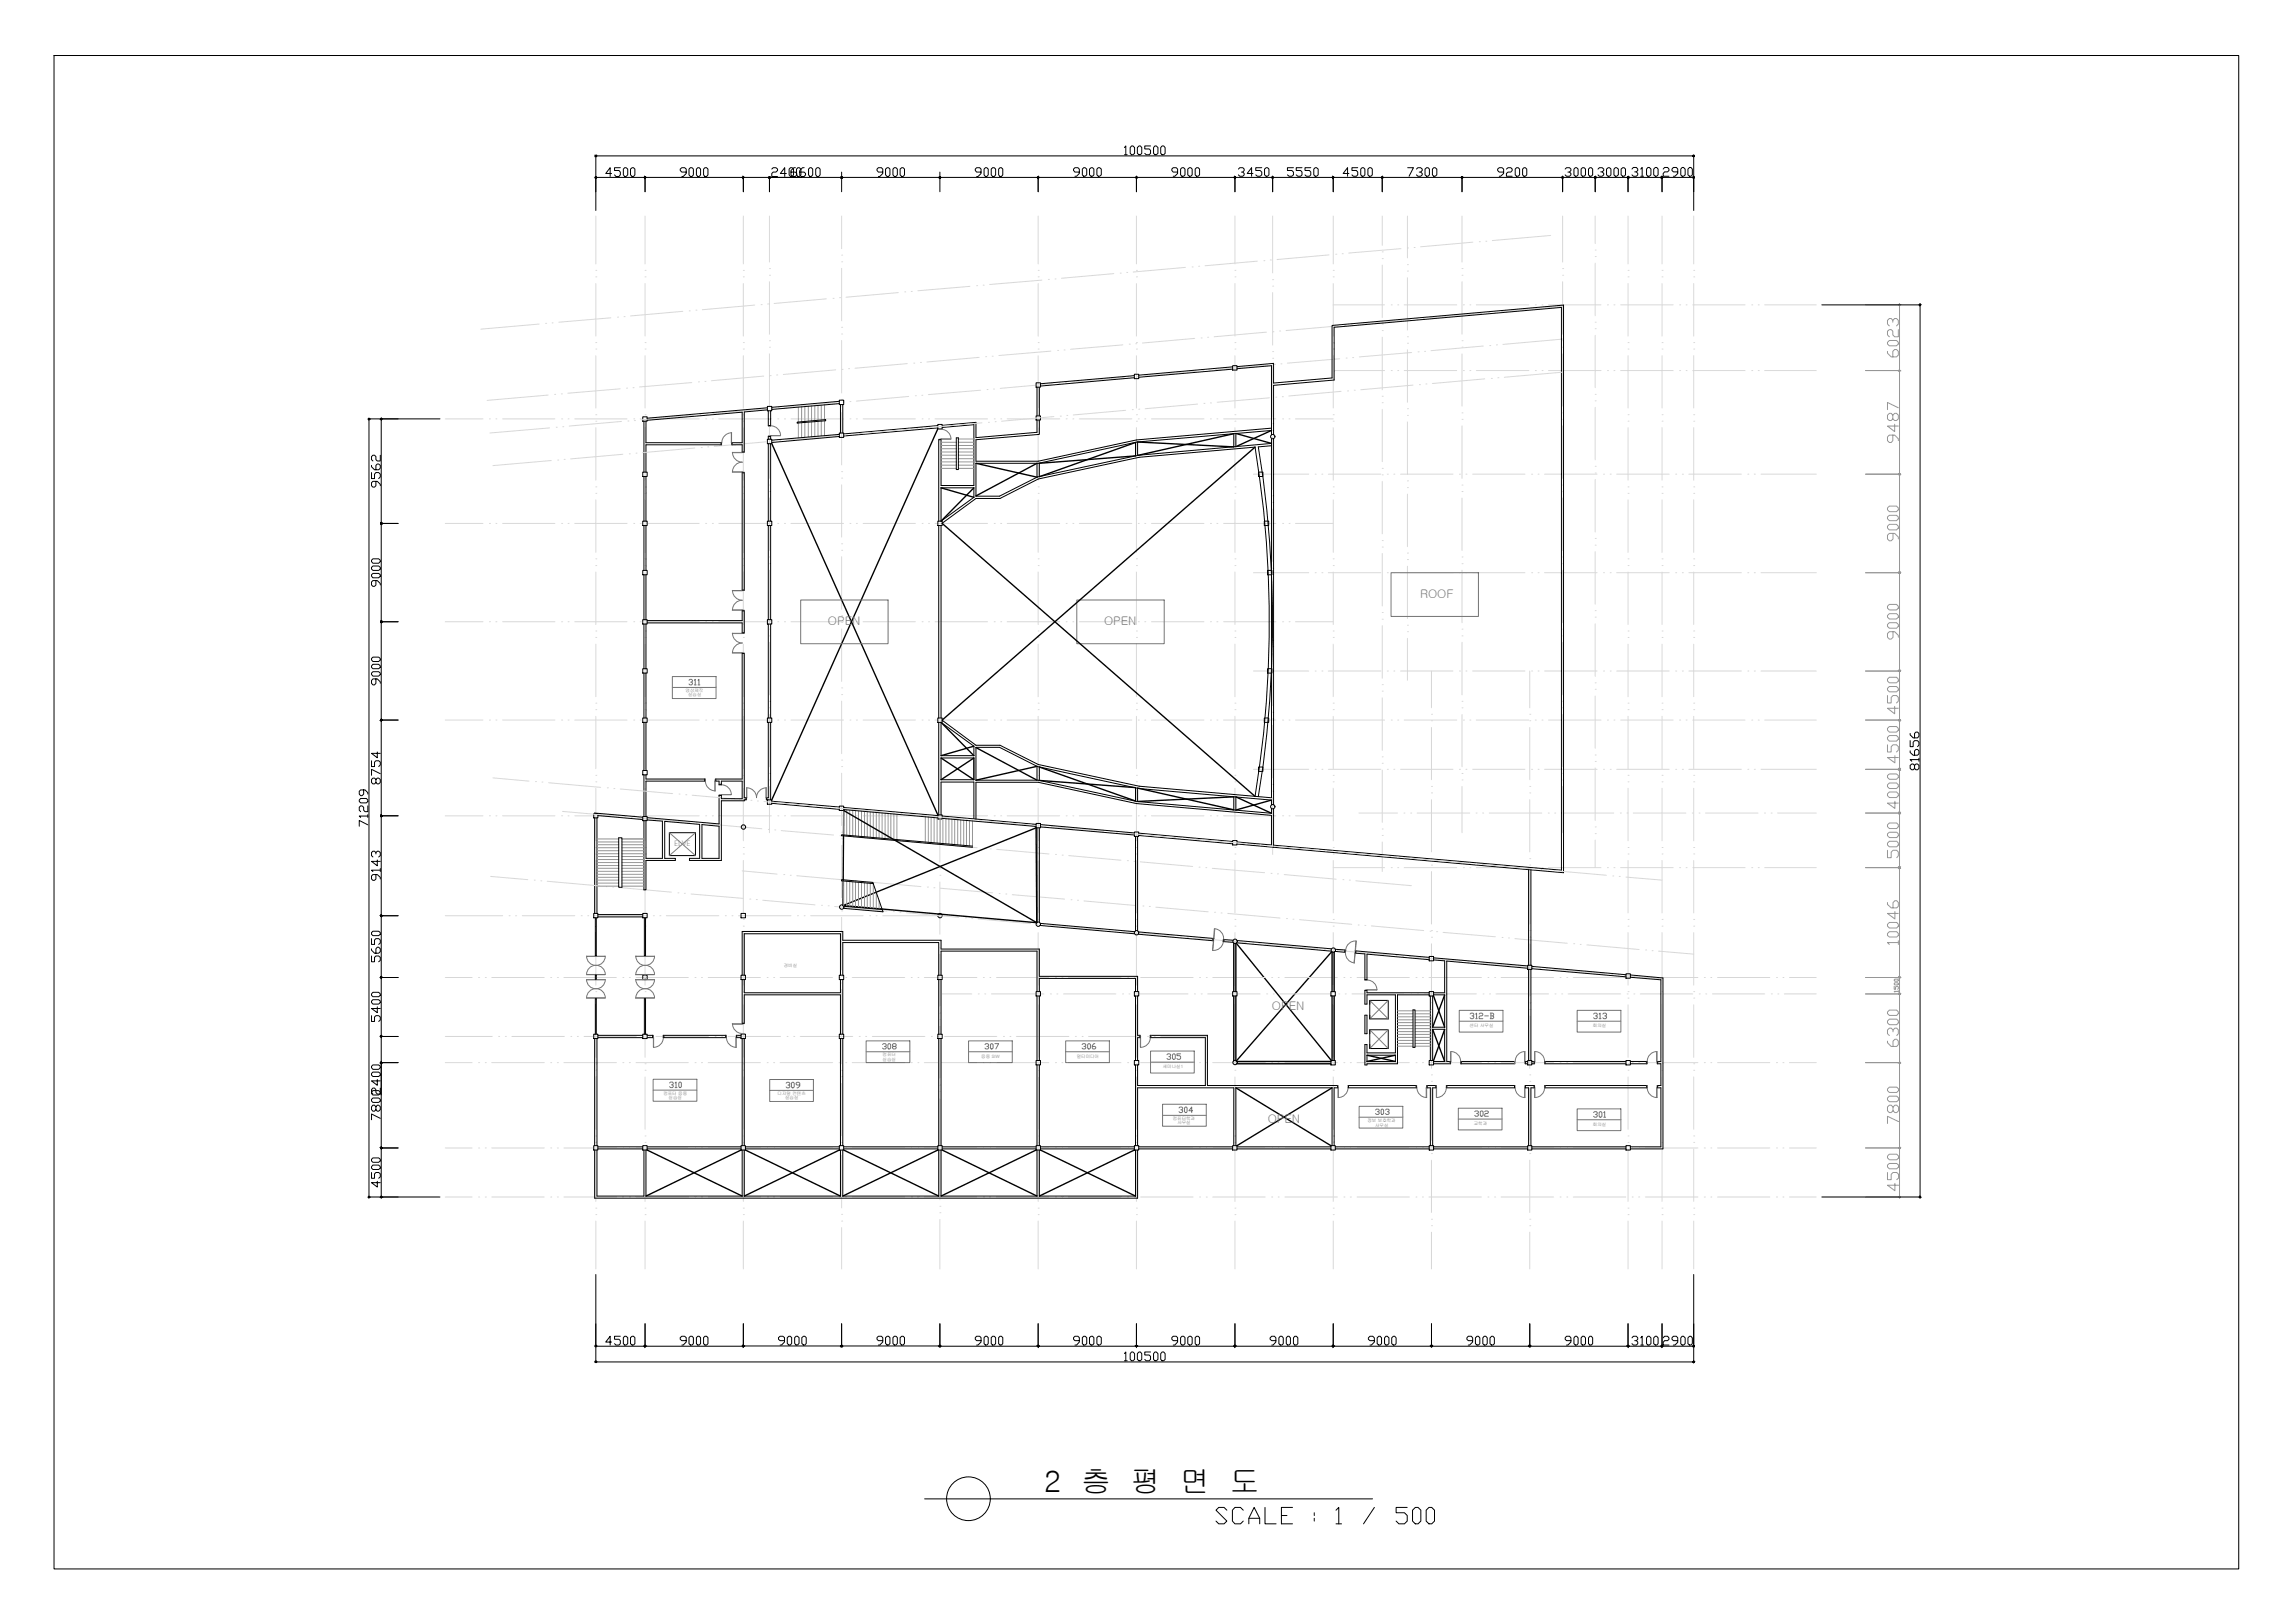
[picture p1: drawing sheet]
<svg xmlns="http://www.w3.org/2000/svg" width="420mm" height="297mm" viewBox="0 0 420 297" stroke-linecap="round" stroke-linejoin="round" font-family="sans-serif">
<defs><g id="words">
<text font-size="6.2" x="221.5" y="280.1">SCALE : 1 / 500</text>
<text font-size="5.5" x="191.2" y="273.1">2 층 평 면 도</text>
<g font-size="4" fill="#757575">
<text x="160.5" y="193.3">308</text>
<text x="179.2" y="193.3">307</text>
<text x="196.8" y="193.3">306</text>
<text x="212.4" y="195.1">305</text>
<text x="142.5" y="200.4">309</text>
<text x="214.5" y="205">304</text>
<text x="250.5" y="205.3">303</text>
<text x="268.8" y="205.7">302</text>
</g>
<g font-size="2.2" fill="#757575">
<text x="260" y="109.5">ROOF</text>
<text x="151.6" y="114.5">OPEN</text>
<text x="202.1" y="114.5">OPEN</text>
<text x="232.9" y="184.9">OPEN</text>
<text x="232.1" y="205.6">OPEN</text>
</g>
<text font-size="1.4" fill="#979797" x="123.4" y="154.8">ELVE</text>
<g font-size=".8" fill="#757575">
<text x="125.5" y="126.6">영상제작</text>
<text x="126" y="127.4">실습실</text>
<text x="143.5" y="177">경비실</text>
<text x="269.1" y="188">센터 사무실</text>
<text x="291.6" y="188">회의실</text>
<text x="161.6" y="193.3">컴퓨터</text>
<text x="161.6" y="194.1">실습실</text>
<text x="179.6" y="193.6">응용 SIW</text>
<text x="197.1" y="193.6">멀티미디어</text>
<text x="212.9" y="195.5">세미나실1</text>
<text x="121.4" y="200.4">컴퓨터 응용</text>
<text x="122.4" y="201.2">실습실</text>
<text x="142.4" y="200.4">디지털 컨텐츠</text>
<text x="143.7" y="201.2">실습실</text>
<text x="214.7" y="204.9">컴퓨터학과</text>
<text x="215.5" y="205.8">사무실</text>
<text x="250.3" y="205.4">정보 보호학과</text>
<text x="251.7" y="206.2">사무실</text>
<text x="269.8" y="205.9">교학과</text>
<text x="291.6" y="206">회의실</text>
</g>
</g></defs>
<!-- layer: 0 -->
<g fill="none" stroke="#000" stroke-width=".25">
<path d="M171.7 78.5l-30.4 67.9M225.9 79.4l-17.6 4M226.3 79.3l6.5 1.9M232.8 78.8l-6.5 2.9M141.3 81.2l30.4 67.9M172.3 89.3l6 1.7M172.5 95.8l57.3 50M178.3 89.3l-6 6.1M178.7 84.8l11.2 2.5M189.9 84.8l-11.2 6M207.9 83.4l-17.6 1.4M207.9 81l-17.6 6.2"/>
<path d="M208.3 80.9l17.6 .9M229.8 81.8l-57.3 50M172.3 138.7l6 4M172.3 132.2l6 6.1M178.3 138.7l-6 4M178.3 136.6l-6 1.7M178.7 136.8l11.2 6M189.9 140.3l-11.2 2.5M190.3 142.8l17.6 1.3M190.3 140.4l17.6 6.2M208.3 144.2l17.6 4M225.9 145.8l-17.6 .9"/>
<path d="M226.3 145.8l6.5 3M232.8 146.4l-6.5 1.9M154.3 165.7l35.4-14.2 .1 17.4-35.5-3.2 .2-17.4 35.3 20.6M225.9 172.7v8.8M226.3 172.7v8.8M226.3 172.6l17.4 21.5M243.8 174.2l-17.5 20M243.9 174.2v7.3M244.2 174.2v7.3M225.9 182.3v11.8M226.3 199.1l17.4 10.6M226.3 182.3v11.8"/>
<path d="M226.4 194.3h17.3M226.4 194.7h17.3M243.9 199.1l-17.4 10.6M243.9 182.3v11.8M244.2 182.3v11.8M250.3 193.1l5.2 1.2M255.5 193.1l-5.2 1.2M262.3 188.4l2.2 5.9M262.5 182.3l2 5.7M264.5 182.1l-2.2 5.9M264.5 188.4l-2 5.7M118.5 210.5l17.4 8.4"/>
<path d="M135.7 210.5l-17.4 8.4M136.5 210.5l17.4 8.4M153.7 210.5l-17.4 8.4M154.5 210.5l17.4 8.4M171.7 210.5l-17.4 8.4M172.5 210.5l17.4 8.4M189.7 210.5l-17.4 8.4M190.5 210.5l17.4 8.4M207.7 210.5l-17.4 8.4"/>
</g>
<!-- layer: CEN -->
<g fill="none" stroke="#d9d9d9" stroke-width=".18">
<path d="M109.1 39.5v8.8M118.1 39.5v8.8M136.1 39.5v8.8M140.9 39.5v8.5M154.1 39.5v6M190.1 39.5v8.8M208.1 39.5v8.8M226.1 39.5v8.8M233 39.5v10.5M244.1 39.5v8.8M253.1 39.5v5.4M257.7 39.5v7.7"/>
<path d="M267.7 39.5v8.5M286.1 39.5v8.5M292 39.5v5.1M298.1 39.5v8.8M304.3 39.5v8.8M310.1 39.5v8.8M98.7 59.3l-10.7 .9M99.9 59.2h.1M101.1 59.1h.1M109.1 49.5h.1M109.1 50.7h.1M109.1 51.9v9.6"/>
<path d="M111.8 58.2l-9.5 .8M113.1 58h.1M114.2 58h.1M118.1 49.5h.1M118.1 50.7h.1M118.1 51.9v9.6M125 57l-9.6 .8M126.2 56.9h.1M127.4 56.8h.1M136.1 49.5h.1M136.1 50.7h.1M136.1 51.9v9.6"/>
<path d="M138.2 55.8l-9.6 .9M139.3 55.8h.1M140.5 55.6h.1M140.9 49.1h.1M140.9 50.4h.1M140.9 51.6v9.6M151.3 54.7l-9.6 .8M152.5 54.6h.1M153.7 54.5h.1M154.1 46.7h.1M154.1 47.9h.1M154.1 59.9h.1"/>
<path d="M154.1 49.1v9.6M164.5 53.6l-9.6 .8M165.6 53.4h.1M166.8 53.3h.1M177.6 52.4l-9.6 .8M178.8 52.3h.1M180 52.2h.1M190.1 49.5h.1M190.1 50.7h.1M190.1 51.9v9.6M190.7 51.3l-9.5 .8M191.9 51.1h.1"/>
<path d="M193.2 51.1h.1M203.9 50.1l-9.6 .8M205.1 50h.1M206.3 49.9h.1M208.1 49.5h.1M208.1 50.7h.1M208.1 51.9v9.6M217 48.9l-9.5 .9M218.3 48.9h.1M219.4 48.7h.1M226.1 49.5h.1M226.1 50.7h.1"/>
<path d="M226.1 51.9v9.6M230.2 47.8l-9.6 .8M231.4 47.7h.1M232.6 47.6h.1M233 51.2h.1M233 52.4h.1M233 53.6v9.6M243.3 46.7l-9.5 .8M244.1 49.5h.1M244.1 50.7h.1M244.1 51.9v9.6M244.1 55.8h9.4"/>
<path d="M244.5 46.5h.1M245 59.6l-9.6 .9M245.7 46.4h.1M246.2 59.6h.1M247.4 59.4h.1M253.1 46.1h.1M253.1 47.3h.1M253.1 59.3h.1M253.1 48.5v9.6M254.7 55.8h.1M255.9 55.8h.1M256.5 45.5l-9.6 .8"/>
<path d="M257.1 55.8h9.6M257.7 48.4h.1M257.7 49.6h.1M257.7 45.4h.1M257.7 50.8v9.6M258.1 58.5l-9.5 .9M258.9 45.3h.1M259.4 58.4h.1M260.5 58.3h.1M267.7 49.1h.1M267.7 50.4h.1M267.7 51.6v9.6"/>
<path d="M267.9 55.8h.1M269.1 55.8h.1M269.6 44.3l-9.5 .9M270.3 55.8h9.6M270.8 44.2h.1M271.3 57.4l-9.6 .8M272 44.2h.1M272.5 57.2h.1M273.7 57.2h.1M281.1 55.8h.1M282.3 55.8h.1M283.5 55.8h9.6"/>
<path d="M283.9 43.1l-10.7 .9M286.1 49.1h.1M286.1 50.4h.1M286.1 51.6v9.6M286.1 56l-11.2 1M292 45.8h.1M292 46.9h.1M292 59h.1M292 48.2v9.6M294.3 55.8h.1M295.5 55.8h.1M296.7 55.8h9.6"/>
<path d="M298.1 49.5h.1M298.1 50.7h.1M298.1 51.9v9.6M304.3 49.5h.1M304.3 50.7h.1M304.3 51.9v9.6M307.5 55.8h.1M308.7 55.8h.1M309.9 55.8h9.6M310.1 49.5h.1M310.1 50.7h.1M310.1 51.9v9.6"/>
<path d="M320.7 55.8h.1M321.9 55.8h.1M323.1 55.8h9.4M81.5 76.7h6.9M89.6 76.7h.1M90.8 76.7h.1M92 76.7h9.6M100.4 72.3l-11.2 1M100.6 78.3l-10.9 .9M101.5 72.2h.1M101.8 78.2h.1M102.8 72.1h.1"/>
<path d="M102.8 76.7h.1M103 78.1h.1M104 76.7h.1M105.2 76.7h9.6M109.1 62.7h.1M109.1 63.9h.1M109.1 75.9h.1M109.1 77.1h.1M109.1 65.1v9.6M109.1 78.3v9.6M113.5 71.2l-9.5 .8M113.8 77.1l-9.6 .9"/>
<path d="M114.7 71h.1M115 77h.1M115.9 71h.1M116 76.7h.1M116.1 77h.1M117.2 76.7h.1M118.1 62.7h.1M118.1 63.9h.1M118.1 75.9h.1M118.1 77.1h.1M118.1 65.1v9.6M118.1 78.3v9.6"/>
<path d="M118.4 76.7h9.6M126.6 70l-9.5 .8M126.9 76l-9.5 .8M127.9 69.9h.1M128.1 75.9h.1M129.1 69.8h.1M129.2 76.7h.1M129.3 75.8h.1M130.4 76.7h.1M131.6 76.7h9.6M136.1 62.7h.1M136.1 63.9h.1"/>
<path d="M136.1 75.9h.1M136.1 77.1h.1M136.1 65.1v9.6M136.1 78.3v9.6M139.8 68.8l-9.6 .9M140.1 74.8l-9.6 .9M140.9 62.4h.1M140.9 63.5h.1M140.9 75.6h.1M140.9 76.8h.1M140.9 64.8v9.5M140.9 77.9v9.6"/>
<path d="M141 68.7h.1M141.3 74.8h.1M142.2 68.6h.1M142.4 76.7h.1M142.5 74.6h.1M143.6 76.7h.1M144.8 76.7h9.6M153 67.7l-9.6 .8M153.2 73.7l-9.5 .8M153.5 79.7l-9.6 .8M154.1 61.1h.1M154.1 73.1h.1"/>
<path d="M154.1 74.3h.1M154.1 62.3v9.6M154.1 75.5v9.6M154.2 67.6h.1M154.4 73.6h.1M154.7 79.6h.1M155.3 67.5h.1M155.6 76.7h.1M155.6 73.5h.1M155.9 79.5h.1M156.8 76.7h.1M158 76.7h9.6"/>
<path d="M166.1 66.5l-9.6 .9M166.4 72.6l-9.6 .8M166.7 78.5l-9.6 .9M167.3 66.5h.1M167.6 72.4h.1M167.8 78.4h.1M168.5 66.3h.1M168.8 72.3h.1M168.8 76.7h.1M169 78.4h.1M170 76.7h.1M171.2 76.7h9.6"/>
<path d="M179.3 65.4l-9.6 .9M179.5 71.4l-9.5 .8M179.8 77.4l-9.6 .8M180.5 65.3h.1M180.7 71.3h.1M181 77.3h.1M181.6 65.2h.1M181.9 71.2h.1M182 76.7h.1M182.2 77.2h.1M183.2 76.7h.1M184.4 76.7h9.6"/>
<path d="M190.1 62.7h.1M190.1 63.9h.1M190.1 75.9h.1M190.1 77.1h.1M190.1 65.1v9.6M190.1 78.3v9.6M192.4 64.3l-9.5 .8M192.7 70.2l-9.6 .9M192.9 76.2l-9.5 .9M193.6 64.1h.1M193.9 70.1h.1M194.1 76.2h.1"/>
<path d="M194.8 64.1h.1M195.1 70h.1M195.2 76.7h.1M195.3 76h.1M196.4 76.7h.1M197.6 76.7h9.6M205.6 63.1l-9.6 .8M205.8 69.1l-9.6 .8M206.1 75.1l-9.6 .8M206.7 63h.1M207 69h.1M207.3 75h.1"/>
<path d="M207.9 62.9h.1M208.1 62.7h.1M208.1 63.9h.1M208.1 75.9h.1M208.1 77.1h.1M208.1 65.1v9.6M208.1 78.3v9.6M208.2 68.9h.1M208.4 76.7h.1M208.5 74.9h.1M209.6 76.7h.1M210.8 76.7h9.6"/>
<path d="M218.7 61.9l-9.5 .9M219 67.9l-9.6 .9M219.2 74l-9.5 .8M219.9 61.8h.1M220.2 67.9h.1M220.4 73.8h.1M221.1 61.7h.1M221.3 67.7h.1M221.6 76.7h.1M221.6 73.7h.1M222.8 76.7h.1M224 76.7h9.6"/>
<path d="M226.1 62.7h.1M226.1 63.9h.1M226.1 75.9h.1M226.1 77.1h.1M226.1 65.1v9.6M226.1 78.3v9.6M231.8 60.8l-9.5 .8M232.1 66.8l-9.6 .8M232.4 72.8l-9.6 .8M233 64.3h.1M233 65.6h.1M233 77.6h.1"/>
<path d="M233 78.8h.1M233 66.8v9.6M233 80v9.6M233 60.7h.1M233.3 66.7h.1M233.6 72.7h.1M234.3 60.6h.1M234.5 66.6h.1M234.8 72.6h.1M234.8 76.7h.1M236 76.7h.1M237.2 76.7h6.9"/>
<path d="M244.1 62.7h.1M244.1 63.9h.1M244.1 75.9h.1M244.1 77.1h.1M244.1 65.1v9.6M244.1 78.3v9.6M244.1 67.8h9.4M245.3 65.7l-9.6 .8M245.5 71.6l-9.5 .9M246.5 65.5h.1M246.7 71.5h.1M247.6 65.4h.1"/>
<path d="M247.9 71.4h.1M253.1 60.5h.1M253.1 72.5h.1M253.1 73.7h.1M253.1 61.7v9.6M253.1 74.9v9.6M254.7 67.8h.1M255.9 67.8h.1M257.1 67.8h9.6M257.7 61.6h.1M257.7 62.8h.1M257.7 74.8h.1"/>
<path d="M257.7 76h.1M257.7 64v9.6M257.7 77.2v9.6M258.4 64.5l-9.5 .8M258.7 70.5l-9.6 .8M259.6 64.4h.1M259.9 70.4h.1M260.8 64.3h.1M261.1 70.3h.1M267.7 62.4h.1M267.7 63.5h.1M267.7 75.6h.1"/>
<path d="M267.7 76.8h.1M267.7 64.8v9.5M267.7 77.9v9.6M267.9 67.8h.1M269.1 67.8h.1M270.3 67.8h9.6M271.6 63.3l-9.6 .9M271.8 69.3l-9.6 .9M272.7 63.2h.1M273 69.3h.1M274 63.1h.1M274.2 69.1h.1"/>
<path d="M281.1 67.8h.1M282.3 67.8h.1M283.5 67.8h9.6M286.1 62.4h.1M286.1 63.5h.1M286.1 75.6h.1M286.1 76.8h.1M286.1 64.8v9.5M286.1 77.9v9.6M286.1 62.1l-10.9 .9M286.1 68.1l-10.7 .9M292 60.2h.1"/>
<path d="M292 72.2h.1M292 73.4h.1M292 61.4v9.6M292 74.5v9.7M294.3 67.8h.1M295.5 67.8h.1M296.7 67.8h9.6M298.1 62.7h.1M298.1 63.9h.1M298.1 75.9h.1M298.1 77.1h.1M298.1 65.1v9.6"/>
<path d="M298.1 78.3v9.6M304.3 62.7h.1M304.3 63.9h.1M304.3 75.9h.1M304.3 77.1h.1M304.3 65.1v9.6M304.3 78.3v9.6M307.5 67.8h.1M308.7 67.8h.1M309.9 67.8h9.6M310.1 62.7h.1M310.1 63.9h.1"/>
<path d="M310.1 75.9h.1M310.1 77.1h.1M310.1 65.1v9.6M310.1 78.3v9.6M320.7 67.8h.1M321.9 67.8h.1M323.1 67.8h9.4M81.5 95.8h6.9M89.6 95.8h.1M90.8 95.8h.1M92 95.8h9.6M100.9 84.3l-10.7 .9"/>
<path d="M102.1 84.2h.1M102.8 95.8h.1M103.3 84.1h.1M104 95.8h.1M105.2 95.8h9.6M109.1 89.1h.1M109.1 90.3h.1M109.1 91.5v9.6M114 83.1l-9.5 .9M115.2 83.1h.1M116 95.8h.1M116.4 82.9h.1"/>
<path d="M117.2 95.8h.1M118.1 89.1h.1M118.1 90.3h.1M118.1 91.5v9.6M118.4 95.8h9.6M127.2 82l-9.6 .8M128.4 81.9h.1M129.2 95.8h.1M129.6 81.8h.1M130.4 95.8h.1M131.6 95.8h9.6M136.1 89.1h.1"/>
<path d="M136.1 90.3h.1M136.1 91.5v9.6M140.3 80.9l-9.5 .8M140.9 88.8h.1M140.9 90h.1M140.9 91.1v9.7M141.5 80.7h.1M142.4 95.8h.1M142.7 80.6h.1M143.6 95.8h.1M144.8 95.8h9.6M154.1 86.3h.1"/>
<path d="M154.1 87.5h.1M154.1 99.5h.1M154.1 88.7v9.6M155.6 95.8h.1M156.8 95.8h.1M158 95.8h9.6M168.8 95.8h.1M170 95.8h.1M171.2 95.8h9.6M182 95.8h.1M183.2 95.8h.1M184.4 95.8h9.6"/>
<path d="M190.1 89.1h.1M190.1 90.3h.1M190.1 91.5v9.6M195.2 95.8h.1M196.4 95.8h.1M197.6 95.8h9.6M208.1 89.1h.1M208.1 90.3h.1M208.1 91.5v9.6M208.4 95.8h.1M209.6 95.8h.1M210.8 95.8h9.6"/>
<path d="M221.6 95.8h.1M222.8 95.8h.1M224 95.8h9.6M226.1 89.1h.1M226.1 90.3h.1M226.1 91.5v9.6M229.5 86.8h10.1M233 90.8h.1M233 91.9h.1M233 93.2v9.5M234.8 95.8h.1M236 95.8h.1"/>
<path d="M237.2 95.8h6.9M240.8 86.8h.1M242 86.8h.1M243.2 86.8h9.6M244.1 89.1h.1M244.1 90.3h.1M244.1 91.5v9.6M253.1 85.7h.1M253.1 86.9h.1M253.1 98.9h.1M253.1 88.1v9.6M254 86.8h.1"/>
<path d="M255.2 86.8h.1M256.4 86.8h9.6M257.7 88h.1M257.7 89.2h.1M257.7 90.4v9.6M267.2 86.8h.1M267.7 88.8h.1M267.7 90h.1M267.7 91.1v9.7M268.4 86.8h.1M269.6 86.8h9.6M280.4 86.8h.1"/>
<path d="M281.6 86.8h.1M282.8 86.8h9.6M286.1 88.8h.1M286.1 90h.1M286.1 91.1v9.7M292 85.3h.1M292 86.6h.1M292 98.6h.1M292 99.8h.1M292 87.8v9.6M293.6 86.8h.1M294.8 86.8h.1"/>
<path d="M296 86.8h9.6M298.1 89.1h.1M298.1 90.3h.1M298.1 91.5v9.6M304.3 89.1h.1M304.3 90.3h.1M304.3 91.5v9.6M306.8 86.8h.1M308 86.8h.1M309.2 86.8h9.6M310.1 89.1h.1M310.1 90.3h.1"/>
<path d="M310.1 91.5v9.6M320 86.8h.1M321.2 86.8h.1M322.4 86.8h10.1M81.5 113.8h6.9M89.6 113.8h.1M90.8 113.8h.1M92 113.8h9.6M102.8 113.8h.1M104 113.8h.1M105.2 113.8h9.6M109.1 102.3h.1"/>
<path d="M109.1 103.5h.1M109.1 115.5h.1M109.1 116.7h.1M109.1 104.7v9.6M109.1 117.9v9.6M116 113.8h.1M117.2 113.8h.1M118.1 102.3h.1M118.1 103.5h.1M118.1 115.5h.1M118.1 116.7h.1M118.1 104.7v9.6"/>
<path d="M118.1 117.9v9.6M118.4 113.8h9.6M129.2 113.8h.1M130.4 113.8h.1M131.6 113.8h9.6M136.1 102.3h.1M136.1 103.5h.1M136.1 115.5h.1M136.1 116.7h.1M136.1 104.7v9.6M136.1 117.9v9.6M140.9 101.9h.1"/>
<path d="M140.9 103.2h.1M140.9 115.1h.1M140.9 116.4h.1M140.9 104.4v9.6M140.9 117.6v9.6M142.4 113.8h.1M143.6 113.8h.1M144.8 113.8h9.6M154.1 100.7h.1M154.1 112.7h.1M154.1 113.9h.1M154.1 101.9v9.6"/>
<path d="M154.1 115.1v9.6M155.6 113.8h.1M156.8 113.8h.1M158 113.8h9.6M168.8 113.8h.1M170 113.8h.1M171.2 113.8h9.6M182 113.8h.1M183.2 113.8h.1M184.4 113.8h9.6M190.1 102.3h.1M190.1 103.5h.1"/>
<path d="M190.1 115.5h.1M190.1 116.7h.1M190.1 104.7v9.6M190.1 117.9v9.6M195.2 113.8h.1M196.4 113.8h.1M197.6 113.8h9.6M208.1 102.3h.1M208.1 103.5h.1M208.1 115.5h.1M208.1 116.7h.1M208.1 104.7v9.6"/>
<path d="M208.1 117.9v9.6M208.4 113.8h.1M209.6 113.8h.1M210.8 113.8h9.6M221.6 113.8h.1M222.8 113.8h.1M224 113.8h9.6M226.1 102.3h.1M226.1 103.5h.1M226.1 115.5h.1M226.1 116.7h.1M226.1 104.7v9.6"/>
<path d="M226.1 117.9v9.6M229.5 104.8h10.1M233 104h.1M233 105.2h.1M233 117.2h.1M233 118.4h.1M233 106.3v9.7M233 119.5v9.7M234.8 113.8h.1M236 113.8h.1M237.2 113.8h6.9M240.8 104.8h.1"/>
<path d="M242 104.8h.1M243.2 104.8h9.6M244.1 102.3h.1M244.1 103.5h.1M244.1 115.5h.1M244.1 116.7h.1M244.1 104.7v9.6M244.1 117.9v9.6M253.1 100.1h.1M253.1 112.1h.1M253.1 113.3h.1M253.1 101.3v9.6"/>
<path d="M253.1 114.5v9.6M254 104.8h.1M255.2 104.8h.1M256.4 104.8h9.6M257.7 101.2h.1M257.7 102.4h.1M257.7 114.4h.1M257.7 115.6h.1M257.7 103.6v9.6M257.7 116.8v7.7M267.2 104.8h.1M267.7 101.9h.1"/>
<path d="M267.7 103.2h.1M267.7 115.1h.1M267.7 116.4h.1M267.7 104.4v9.6M267.7 117.6v9.6M268.4 104.8h.1M269.6 104.8h9.6M280.4 104.8h.1M281.6 104.8h.1M282.8 104.8h9.6M286.1 101.9h.1M286.1 103.2h.1"/>
<path d="M286.1 115.1h.1M286.1 116.4h.1M286.1 104.4v9.6M286.1 117.6v9.6M292 111.8h.1M292 112.9h.1M292 101v9.6M292 114.2v9.6M293.6 104.8h.1M294.8 104.8h.1M296 104.8h9.6M298.1 102.3h.1"/>
<path d="M298.1 103.5h.1M298.1 115.5h.1M298.1 116.7h.1M298.1 104.7v9.6M298.1 117.9v9.6M304.3 102.3h.1M304.3 103.5h.1M304.3 115.5h.1M304.3 116.7h.1M304.3 104.7v9.6M304.3 117.9v9.6M306.8 104.8h.1"/>
<path d="M308 104.8h.1M309.2 104.8h9.6M310.1 102.3h.1M310.1 103.5h.1M310.1 115.5h.1M310.1 116.7h.1M310.1 104.7v9.6M310.1 117.9v9.6M320 104.8h.1M321.2 104.8h.1M322.4 104.8h10.1M81.5 131.8h6.9"/>
<path d="M89.6 131.8h.1M90.8 131.8h.1M92 131.8h9.6M102.8 131.8h.1M104 131.8h.1M105.2 131.8h9.6M109.1 128.7h.1M109.1 129.9h.1M109.1 131.1v9.6M116 131.8h.1M117.2 131.8h.1M118.1 128.7h.1"/>
<path d="M118.1 129.9h.1M118.1 131.1v9.6M118.4 131.8h9.6M129.2 131.8h.1M130.4 131.8h.1M131.6 131.8h9.6M136.1 128.7h.1M136.1 129.9h.1M136.1 131.1v9.6M140.9 128.4h.1M140.9 129.5h.1M140.9 130.8v9.5"/>
<path d="M142.4 131.8h.1M143.6 131.8h.1M144.8 131.8h9.6M154.1 125.9h.1M154.1 127.1h.1M154.1 139.1h.1M154.1 128.3v9.6M155.6 131.8h.1M156.8 131.8h.1M158 131.8h9.6M168.8 131.8h.1M170 131.8h.1"/>
<path d="M171.2 131.8h9.6M182 131.8h.1M183.2 131.8h.1M184.4 131.8h9.6M190.1 128.7h.1M190.1 129.9h.1M190.1 131.1v9.6M195.2 131.8h.1M196.4 131.8h.1M197.6 131.8h9.6M208.1 128.7h.1M208.1 129.9h.1"/>
<path d="M208.1 131.1v9.6M208.4 131.8h.1M209.6 131.8h.1M210.8 131.8h9.6M221.6 131.8h.1M222.8 131.8h.1M224 131.8h9.6M226.1 128.7h.1M226.1 129.9h.1M226.1 131.1v9.6M229.5 122.8h10.1M233 130.3h.1"/>
<path d="M233 131.6h.1M233 132.8v9.6M234.8 131.8h.1M236 131.8h.1M237.2 131.8h16.3M240.8 122.8h.1M242 122.8h.1M243.2 122.8h9.6M244.1 128.7h.1M244.1 129.9h.1M244.1 131.1v9.6M253.1 125.3h.1"/>
<path d="M253.1 126.5h.1M253.1 138.5h.1M253.1 139.7h.1M253.1 127.7v9.6M254 122.8h.1M254.7 131.8h.1M255.2 122.8h.1M255.9 131.8h.1M256.4 122.8h9.6M257.1 131.8h9.6M262.1 130.7h.1M262.1 131.9h.1"/>
<path d="M262.1 122.8v6.7M262.1 133.1v9.6M267.2 122.8h.1M267.7 128.4h.1M267.7 129.5h.1M267.7 130.8v9.5M267.9 131.8h.1M268.4 122.8h.1M269.1 131.8h.1M269.6 122.8h9.6M270.3 131.8h9.6M280.1 130.7h.1"/>
<path d="M280.1 131.9h.1M280.1 122.8v6.7M280.1 133.1v9.6M280.4 122.8h.1M281.1 131.8h.1M281.6 122.8h.1M282.3 131.8h.1M282.8 122.8h9.6M283.5 131.8h9.6M286.1 128.4h.1M286.1 129.5h.1M286.1 130.8v9.5"/>
<path d="M292 125h.1M292 126.2h.1M292 138.2h.1M292 139.4h.1M292 127.4v9.5M293.6 122.8h.1M294.3 131.8h.1M294.8 122.8h.1M295.5 131.8h.1M296 122.8h9.6M296.7 131.8h9.6M298.1 128.7h.1"/>
<path d="M298.1 129.9h.1M298.1 131.1v9.6M304.3 128.7h.1M304.3 129.9h.1M304.3 131.1v9.6M306.8 122.8h.1M307.5 131.8h.1M308 122.8h.1M308.7 131.8h.1M309.2 122.8h9.6M309.9 131.8h9.6M310.1 128.7h.1"/>
<path d="M310.1 129.9h.1M310.1 131.1v9.6M320 122.8h.1M320.7 131.8h.1M321.2 122.8h.1M321.9 131.8h.1M322.4 122.8h10.1M323.1 131.8h9.4M81.5 149.3h6.9M89.6 149.3h.1M90.2 142.4l6.6 .6M90.8 149.3h.1"/>
<path d="M92 149.3h9.6M98 143h.1M99.2 143.1h.1M100.4 143.3l9.6 .8M102.8 149.3h.1M103 148.5l10.1 .9M104 149.3h.1M105.2 149.3h9.6M109.1 141.9h.1M109.1 143.1h.1M109.1 155.1h.1M109.1 156.3h.1"/>
<path d="M109.1 144.3v9.6M109.1 157.5v9.6M111.2 144.2h.1M112.4 144.3h.1M113.6 144.4l9.5 .8M114.4 149.5h.1M115.6 149.6h.1M116 149.3h.1M116.7 149.7l9.6 .8M117.2 149.3h.1M118.1 141.9h.1M118.1 143.1h.1"/>
<path d="M118.1 155.1h.1M118.1 156.3h.1M118.1 144.3v9.6M118.1 157.5v9.6M118.4 149.3h9.6M124.3 145.3h.1M125.5 145.5h.1M126.7 145.5l9.6 .9M127.5 150.6h.1M128.7 150.7h.1M129.2 149.3h.1M129.9 150.8l9.6 .9"/>
<path d="M130.4 149.3h.1M131.6 149.3h9.6M135.9 159.4l6.4 .6M136.1 141.9h.1M136.1 143.1h.1M136.1 155.1h.1M136.1 156.3h.1M136.1 144.3v9.6M136.1 157.5v9.6M137.5 146.5h.1M138.7 146.6h.1M139.9 146.7l9.5 .8"/>
<path d="M140.7 151.8h.1M140.9 141.6h.1M140.9 142.7h.1M140.9 143.9v8.5M141.8 151.9h.1M142.4 149.3h.1M143 152l9.6 .8M143.6 149.3h.1M144.8 149.3h9.6M150.7 147.7h.1M151.8 147.7h.1M153 147.9l9.6 .8"/>
<path d="M153.8 153h.1M154.1 140.3h.1M154.1 152.3h.1M154.1 153.5h.1M154.1 141.5v9.6M154.1 154.7v9.6M155 153h.1M155.6 149.3h.1M156.2 153.2l9.6 .8M156.8 149.3h.1M158 149.3h9.6M163.8 148.8h.1"/>
<path d="M165 148.9h.1M166.2 149l9.5 .9M166.9 154.1h.1M168.1 154.2h.1M168.8 149.3h.1M169.4 154.3l9.5 .9M170 149.3h.1M171.2 149.3h9.6M172.1 159h.1M172.1 149.1v8.7M176.9 149.9h.1M178.1 150h.1"/>
<path d="M179.3 150.2l9.6 .8M180.1 155.2h.1M181.3 155.4h.1M182 149.3h.1M182.5 155.4l9.6 .9M183.2 149.3h.1M184.4 149.3h9.6M190.1 141.9h.1M190.1 143.1h.1M190.1 155.1h.1M190.1 156.3h.1M190.1 151.1h.1"/>
<path d="M190.1 144.3v9.6M190.1 157.5v9.6M191.3 151.2h.1M192.5 151.3l9.5 .8M193.2 156.4h.1M194.5 156.5h.1M195.2 149.3h.1M195.7 156.6l9.5 .8M196.4 149.3h.1M197.6 149.3h9.6M203.2 152.2h.1M204.4 152.4h.1"/>
<path d="M205.6 152.4l9.6 .9M206.4 157.5h.1M207.6 157.6h.1M208.1 141.9h.1M208.1 143.1h.1M208.1 155.1h.1M208.1 156.3h.1M208.1 144.3v9.6M208.1 157.5v9.6M208.4 149.3h.1M208.8 157.7l9.5 .9M209.6 149.3h.1"/>
<path d="M210.8 149.3h9.6M216.4 153.4h.1M217.6 153.5h.1M218.8 153.6l9.5 .8M219.5 158.7h.1M220.8 158.8h.1M221.6 149.3h.1M221.9 158.9l9.6 .8M222.8 149.3h.1M224 149.3h9.6M226.1 141.9h.1M226.1 143.1h.1"/>
<path d="M226.1 155.1h.1M226.1 156.3h.1M226.1 144.3v9.6M226.1 157.5v9.6M229.5 140.8h10.1M229.5 154.6h.1M230.7 154.6h.1M231.9 154.8l9.6 .8M232.7 159.9h.1M233 143.6h.1M233 144.8h.1M233 146v10.4"/>
<path d="M233.9 159.9h.1M234.8 149.3h.1M236 149.3h.1M237.2 149.3h6.9M240.8 140.8h.1M242 140.8h.1M242.7 155.7h.1M243.2 140.8h9.6M243.9 155.8h.1M244.1 141.9h.1M244.1 143.1h.1M244.1 155.1h.1"/>
<path d="M244.1 156.3h.1M244.1 144.3v9.6M244.1 157.5v9.6M244.1 158.8h9.4M245.1 155.9l9.5 .9M248.8 148.8h7M253.1 151.7h.1M253.1 152.9h.1M253.1 140.9v9.6M253.1 154.1v5.4M254 140.8h.1M254.7 158.8h.1"/>
<path d="M255.2 140.8h.1M255.8 156.8h.1M255.9 158.8h.1M256.4 140.8h9.6M257 148.8h.1M257 157h.1M257.1 158.8h9.6M258.2 157.1l9.6 .8M258.3 148.8h.1M259.4 148.8h9.7M262.1 143.9h.1M262.1 145.1h.1"/>
<path d="M262.1 157.1h.1M262.1 158.3h.1M262.1 146.3v9.6M262.1 159.5v9.6M267.2 140.8h.1M267.7 141.6h.1M267.7 142.7h.1M267.7 143.9v8.5M267.9 158.8h.1M268.4 140.8h.1M269 158h.1M269.1 158.8h.1"/>
<path d="M269.6 140.8h9.6M270.2 158.1h.1M270.2 148.8h.1M270.3 158.8h9.6M271.3 158.2l9.6 .8M271.4 148.8h.1M272.7 148.8h9.6M280.1 143.9h.1M280.1 145.1h.1M280.1 157.1h.1M280.1 158.3h.1M280.1 146.3v9.6"/>
<path d="M280.1 159.5v9.6M280.4 140.8h.1M281.1 158.8h.1M281.6 140.8h.1M282.1 159.1h.1M282.3 158.8h.1M282.8 140.8h9.6M283.3 159.3h.1M283.4 148.8h.1M283.5 158.8h9.6M284.5 159.3l9.6 .9M284.6 148.8h.1"/>
<path d="M285.9 148.8h9.5M286.1 141.6h.1M286.1 142.7h.1M286.1 143.9v8.5M292 151.3h.1M292 152.6h.1M292 140.5v9.7M292 153.8v5M293.6 140.8h.1M294.3 158.8h.1M294.8 140.8h.1M295.5 158.8h.1"/>
<path d="M296 140.8h9.6M296.7 148.8h.1M296.7 158.8h9.6M297.8 148.8h.1M298.1 141.9h.1M298.1 143.1h.1M298.1 155.1h.1M298.1 156.3h.1M298.1 144.3v9.6M298.1 157.5v9.6M299 148.8h9.6M304.3 141.9h.1"/>
<path d="M304.3 143.1h.1M304.3 155.1h.1M304.3 156.3h.1M304.3 144.3v9.6M304.3 157.5v9.6M306.8 140.8h.1M307.5 158.8h.1M308 140.8h.1M308.7 158.8h.1M309.2 140.8h9.6M309.8 148.8h.1M309.9 158.8h9.6"/>
<path d="M310.1 141.9h.1M310.1 143.1h.1M310.1 155.1h.1M310.1 156.3h.1M310.1 144.3v9.6M310.1 157.5v9.6M311.1 148.8h.1M312.2 148.8h9.6M320 140.8h.1M320.7 158.8h.1M321.2 140.8h.1M321.9 158.8h.1"/>
<path d="M322.4 140.8h10.1M323 148.8h.1M323.1 158.8h9.4M324.3 148.8h.1M325.4 148.8h7.1M81.5 167.6h10.5M81.5 178.9h4.9M87.6 178.9h.1M88.8 178.9h.1M89.8 160.4l6.8 .6M90 178.9h9.6M93.2 167.6h.1"/>
<path d="M94.4 167.6h.1M95.6 167.6h9.6M97.8 161.1h.1M99 161.2h.1M100.2 161.3l9.6 .8M100.8 178.9h.1M102.1 178.9h.1M103.2 178.9h9.6M106.4 167.6h.1M107.6 167.6h.1M108.8 167.6h9.6M109.1 168.3h.1"/>
<path d="M109.1 169.5h.1M109.1 170.7v9.6M111 162.3h.1M112.2 162.3h.1M113.4 162.4l9.5 .9M114 178.9h.1M115.2 178.9h.1M116.4 178.9h9.6M118.1 168.3h.1M118.1 169.5h.1M118.1 170.7v9.6M119.6 167.6h.1"/>
<path d="M120.8 167.6h.1M122 167.6h9.6M124.1 163.4h.1M125.3 163.5h.1M126.5 163.6l9.6 .8M127.2 178.9h.1M128.4 178.9h.1M129.7 178.9h9.5M132.8 167.6h.1M134 167.6h.1M135.2 167.6h9.6M136.1 168.3h.1"/>
<path d="M136.1 169.5h.1M136.1 170.7v9.6M137.3 164.5h.1M138.5 164.6h.1M139.6 164.8l9.6 .8M140.4 178.9h.1M141.6 178.9h.1M142.8 178.9h9.6M143.5 160.1h.1M144.7 160.2h.1M145.9 160.3l9.5 .8M146 167.6h.1"/>
<path d="M147.2 167.6h.1M148.4 167.6h9.6M150.4 165.7h.1M151.6 165.8h.1M152.8 165.9l9.6 .9M153.6 178.9h.1M154.1 165.5h.1M154.1 166.7h.1M154.1 178.7h.1M154.1 179.9h.1M154.1 167.9v9.6M154.8 178.9h.1"/>
<path d="M156 178.9h9.6M156.6 161.2h.1M157.8 161.3h.1M159 161.4l9.6 .9M159.2 167.6h.1M160.4 167.6h.1M161.6 167.6h10.5M163.6 166.8h.1M164.7 167h.1M165.9 167l9.6 .9M166.8 178.9h.1M168 178.9h.1"/>
<path d="M169.2 178.9h9.6M169.8 162.3h.1M171 162.5h.1M172.1 160.2h.1M172.1 172.2h.1M172.1 173.4h.1M172.1 161.4v9.6M172.1 174.6v9.6M172.2 162.6l9.5 .8M176.7 168h.1M177.9 168.1h.1M179.1 168.2l9.6 .8"/>
<path d="M180 178.9h.1M181.2 178.9h.1M182.4 178.9h9.6M182.9 163.5h.1M184.1 163.6h.1M185.3 163.7l9.6 .8M189.9 169.2h.1M190.1 168.3h.1M190.1 169.5h.1M190.1 170.7v9.6M191 169.2h.1M192.3 169.3l9.5 .9"/>
<path d="M193.2 178.9h.1M194.4 178.9h.1M195.6 178.9h9.6M196.1 164.7h.1M197.3 164.8h.1M198.4 164.9l9.6 .8M203 170.3h.1M204.2 170.4h.1M205.4 170.5l9.6 .8M206.4 178.9h.1M207.6 178.9h.1M208.1 168.3h.1"/>
<path d="M208.1 169.5h.1M208.1 170.7v9.6M208.8 178.9h9.6M209.2 165.8h.1M210.4 165.9h.1M211.6 166l9.6 .9M216.1 171.5h.1M217.4 171.5h.1M218.6 171.7l9.5 .8M219.6 178.9h.1M220.8 178.9h.1M222 178.9h9.6"/>
<path d="M222.4 167h.1M223.5 167.1h.1M224.8 167.2l9.5 .8M226.1 168.3h.1M226.1 169.5h.1M226.1 170.7v9.6M229.3 172.6h.1M230.5 172.7h.1M231.7 172.8l9.5 .9M232.8 178.9h.1M234 178.9h.1M235.1 160.1l9.5 .8"/>
<path d="M235.2 178.9h9.6M235.5 168.1h.1M236.7 168.2h.1M237.9 168.3l9.6 .9M242.5 173.7h.1M243.7 173.9h.1M244.1 168.3h.1M244.1 169.5h.1M244.1 170.7v9.6M244.8 173.9l9.6 .9M245.9 161h.1M246 178.9h.1"/>
<path d="M247 161.1h.1M247.2 178.9h.1M248.2 161.2l10.2 .9M248.4 178.9h9.6M248.7 169.3h.1M249.9 169.4h.1M251.1 169.5l9.5 .8M255.6 174.9h.1M256.8 175h.1M258 175.1l9.6 .8M259.2 178.9h.1M260.4 178.9h.1"/>
<path d="M261.6 178.9h9.6M261.8 170.4h.1M262.1 170.3h.1M262.1 171.5h.1M262.1 172.7v9.6M263 170.5h.1M264.2 170.6l9.6 .9M268.8 176.1h.1M269.9 176.1h.1M271.1 176.3l9.6 .8M272.4 178.9h.1M273.6 178.9h.1"/>
<path d="M274.8 178.9h9.6M275 171.6h.1M276.2 171.7h.1M277.4 171.8l9.5 .8M280.1 170.3h.1M280.1 171.5h.1M280.1 172.7v9.6M281.9 177.2h.1M283.1 177.3h.1M284.3 177.4l9.6 .8M285.6 178.9h.1M286.8 178.9h.1"/>
<path d="M288 178.9h9.6M288.1 172.7h.1M289.3 172.8h.1M290.5 172.9l9.6 .9M295 178.4h.1M295.3 160.3h.1M296.2 178.4h.1M296.4 160.4h.1M297.4 178.6l6.9 .6M297.7 160.5l6.6 .6M298.1 168.3h.1M298.1 169.5h.1"/>
<path d="M298.1 170.7v9.6M298.8 178.9h.1M300 178.9h.1M301.2 178.9h9.6M301.3 173.9h.1M302.5 174h.1M303.6 174.1l6.5 .5M304.3 168.3h.1M304.3 169.5h.1M304.3 170.7v9.6M310.1 168.3h.1M310.1 169.5h.1"/>
<path d="M310.1 170.7v9.6M312 178.9h.1M313.2 178.9h.1M314.4 178.9h9.6M325.2 178.9h.1M326.4 178.9h.1M327.6 178.9h4.9M81.5 189.7h8.6M81.5 194.5h4.9M87.6 194.5h.1M88.8 194.5h.1M90 194.5h9.6"/>
<path d="M91.3 189.7h.1M92.5 189.7h.1M93.7 189.7h9.6M100.8 194.5h.1M102.1 194.5h.1M103.2 194.5h9.6M104.5 189.7h.1M105.7 189.7h.1M106.9 189.7h9.6M109.1 181.5h.1M109.1 182.7h.1M109.1 194.7h.1"/>
<path d="M109.1 195.9h.1M109.1 183.9v9.6M109.1 197.1v9.6M114 194.5h.1M115.2 194.5h.1M116.4 194.5h9.6M117.7 189.7h.1M118.1 181.5h.1M118.1 182.7h.1M118.1 194.7h.1M118.1 195.9h.1M118.1 183.9v9.6"/>
<path d="M118.1 197.1v9.6M118.9 189.7h.1M120.1 189.7h9.6M127.2 194.5h.1M128.4 194.5h.1M129.7 194.5h9.5M130.9 189.7h.1M132.1 189.7h.1M133.3 189.7h9.6M136.1 181.5h.1M136.1 182.7h.1M136.1 194.7h.1"/>
<path d="M136.1 195.9h.1M136.1 183.9v9.6M136.1 197.1v9.6M140.4 194.5h.1M141.6 194.5h.1M142.8 194.5h9.6M144.1 189.7h.1M145.3 189.7h.1M146.5 189.7h9.6M153.6 194.5h.1M154.1 195.9h.1M154.1 197.1h.1"/>
<path d="M154.1 181.1v13.6M154.1 198.3v9.6M154.8 194.5h.1M156 194.5h9.6M157.3 189.7h.1M158.5 189.7h.1M159.7 189.7h9.6M166.8 194.5h.1M168 194.5h.1M169.2 194.5h9.6M170.5 189.7h.1M171.7 189.7h.1"/>
<path d="M172.1 185.4h.1M172.1 186.6h.1M172.1 198.6h.1M172.1 199.8h.1M172.1 187.8v9.6M172.1 181.9h5.8M172.9 189.7h9.6M179.1 181.9h.1M180.3 181.9h.1M181.5 181.9h9.6M182.4 194.5h9.6M186.1 189.7h9.6"/>
<path d="M190.1 181.5h.1M190.1 182.7h.1M190.1 194.7h.1M190.1 195.9h.1M190.1 183.9v9.6M190.1 197.1v9.6M192.3 181.9h.1M193.2 194.5h.1M193.5 181.9h.1M194.4 194.5h.1M194.7 181.9h9.6M195.6 194.5h9.6"/>
<path d="M199.3 189.7h9.6M205.5 181.9h.1M206.4 194.5h.1M206.7 181.9h.1M207.6 194.5h.1M207.9 181.9h9.6M208.1 181.5h.1M208.1 182.7h.1M208.1 194.7h.1M208.1 195.9h.1M208.1 183.9v9.6M208.1 197.1v9.6"/>
<path d="M208.8 194.5h9.6M210.1 189.7h.1M211.3 189.7h.1M212.5 189.7h8.6M218.7 181.9h.1M219.6 194.5h.1M219.9 181.9h.1M220.8 194.5h.1M221.1 181.9h9.6M222 194.5h9.6M226.1 181.5h.1M226.1 182.7h.1"/>
<path d="M226.1 194.7h.1M226.1 195.9h.1M226.1 183.9v9.6M226.1 197.1v9.6M231.9 181.9h.1M232.8 194.5h.1M233.1 181.9h.1M234 194.5h.1M234.3 181.9h9.6M235.2 194.5h9.6M244.1 181.5h.1M244.1 182.7h.1"/>
<path d="M244.1 194.7h.1M244.1 195.9h.1M244.1 183.9v9.6M244.1 197.1v9.6M245.1 181.9h.1M246 194.5h.1M246.3 181.9h.1M247.2 194.5h.1M247.5 181.9h9.6M248.4 194.5h9.6M258.3 181.9h.1M259.2 194.5h.1"/>
<path d="M259.5 181.9h.1M260.4 194.5h.1M260.7 181.9h9.6M261.6 194.5h9.6M262.1 183.5h.1M262.1 184.7h.1M262.1 196.7h.1M262.1 197.9h.1M262.1 185.9v9.6M262.1 199.1v9.6M271.5 181.9h.1M272.4 194.5h.1"/>
<path d="M272.7 181.9h.1M273.6 194.5h.1M273.9 181.9h9.6M274.8 194.5h9.6M280.1 183.5h.1M280.1 184.7h.1M280.1 196.7h.1M280.1 197.9h.1M280.1 185.9v9.6M280.1 199.1v9.6M284.7 181.9h.1M285.6 194.5h.1"/>
<path d="M285.9 181.9h.1M286.8 194.5h.1M287.1 181.9h9.6M288 194.5h9.6M297.9 181.9h.1M298.1 181.5h.1M298.1 182.7h.1M298.1 194.7h.1M298.1 195.9h.1M298.1 183.9v9.6M298.1 197.1v9.6M298.8 194.5h.1"/>
<path d="M299.1 181.9h.1M300 194.5h.1M300.3 181.9h9.6M301.2 194.5h9.6M304.3 181.5h.1M304.3 182.7h.1M304.3 194.7h.1M304.3 195.9h.1M304.3 183.9v9.6M304.3 197.1v9.6M310.1 181.5h.1M310.1 182.7h.1"/>
<path d="M310.1 194.7h.1M310.1 195.9h.1M310.1 183.9v9.6M310.1 197.1v9.6M311.1 181.9h.1M312 194.5h.1M312.3 181.9h.1M313.2 194.5h.1M313.5 181.9h9.6M314.4 194.5h9.6M324.3 181.9h.1M325.2 194.5h.1"/>
<path d="M325.5 181.9h.1M326.4 194.5h.1M326.7 181.9h5.8M327.6 194.5h4.9M81.5 210.1h4.9M81.5 219.1h4.9M87.6 210.1h.1M87.6 219.1h.1M88.8 210.1h.1M88.8 219.1h.1M90 210.1h9.6M90 219.1h9.6"/>
<path d="M100.8 210.1h.1M100.8 219.1h.1M102.1 210.1h.1M102.1 219.1h.1M103.2 210.1h9.6M103.2 219.1h9.6M109.1 207.9h.1M109.1 209.1h.1M109.1 210.3v9.6M114 210.1h.1M114 219.1h.1M115.2 210.1h.1"/>
<path d="M115.2 219.1h.1M116.4 210.1h9.6M116.4 219.1h9.6M118.1 207.9h.1M118.1 209.1h.1M118.1 210.3v9.6M127.2 210.1h.1M127.2 219.1h.1M128.4 210.1h.1M128.4 219.1h.1M129.7 210.1h9.5M129.7 219.1h9.5"/>
<path d="M136.1 207.9h.1M136.1 209.1h.1M136.1 210.3v9.6M140.4 210.1h.1M140.4 219.1h.1M141.6 210.1h.1M141.6 219.1h.1M142.8 210.1h9.6M142.8 219.1h9.6M153.6 210.1h.1M153.6 219.1h.1M154.1 209.1h.1"/>
<path d="M154.1 210.3h.1M154.1 211.5v9.6M154.8 210.1h.1M154.8 219.1h.1M156 210.1h9.6M156 219.1h9.6M166.8 210.1h.1M166.8 219.1h.1M168 210.1h.1M168 219.1h.1M169.2 210.1h9.6M169.2 219.1h9.6"/>
<path d="M172.1 201v8.7M172.1 210.5v9.1M180 210.1h.1M180 219.1h.1M181.2 210.1h.1M181.2 219.1h.1M182.4 210.1h9.6M182.4 219.1h9.6M190.1 207.9h.1M190.1 209.1h.1M190.1 210.3v9.6M193.2 210.1h.1"/>
<path d="M193.2 219.1h.1M194.4 210.1h.1M194.4 219.1h.1M195.6 210.1h9.6M195.6 219.1h9.6M206.4 210.1h.1M206.4 219.1h.1M207.6 210.1h.1M207.6 219.1h.1M208.1 207.9h.1M208.1 209.1h.1M208.1 210.3v9.6"/>
<path d="M208.8 210.1h9.6M208.8 219.1h9.6M219.6 210.1h.1M219.6 219.1h.1M220.8 210.1h.1M220.8 219.1h.1M222 210.1h9.6M222 219.1h9.6M226.1 207.9h.1M226.1 209.1h.1M226.1 210.3v9.6M232.8 210.1h.1"/>
<path d="M232.8 219.1h.1M234 210.1h.1M234 219.1h.1M235.2 210.1h9.6M235.2 219.1h9.6M244.1 207.9h.1M244.1 209.1h.1M244.1 210.3v9.6M246 210.1h.1M246 219.1h.1M247.2 210.1h.1M247.2 219.1h.1"/>
<path d="M248.4 210.1h9.6M248.4 219.1h9.6M259.2 210.1h.1M259.2 219.1h.1M260.4 210.1h.1M260.4 219.1h.1M261.6 210.1h9.6M261.6 219.1h9.6M262.1 209.9h.1M262.1 211.1h.1M262.1 212.3v9.6M272.4 210.1h.1"/>
<path d="M272.4 219.1h.1M273.6 210.1h.1M273.6 219.1h.1M274.8 210.1h9.6M274.8 219.1h9.6M280.1 209.9h.1M280.1 211.1h.1M280.1 212.3v9.6M285.6 210.1h.1M285.6 219.1h.1M286.8 210.1h.1M286.8 219.1h.1"/>
<path d="M288 210.1h9.6M288 219.1h9.6M298.1 207.9h.1M298.1 209.1h.1M298.1 210.3v9.6M298.8 210.1h.1M298.8 219.1h.1M300 210.1h.1M300 219.1h.1M301.2 210.1h9.6M301.2 219.1h9.6M304.3 207.9h.1"/>
<path d="M304.3 209.1h.1M304.3 210.3v9.6M310.1 207.9h.1M310.1 209.1h.1M310.1 210.3v9.6M312 210.1h.1M312 219.1h.1M313.2 210.1h.1M313.2 219.1h.1M314.4 210.1h9.6M314.4 219.1h9.6M325.2 210.1h.1"/>
<path d="M325.2 219.1h.1M326.4 210.1h.1M326.4 219.1h.1M327.6 210.1h4.9M327.6 219.1h4.9M109.1 221.1h.1M109.1 222.3h.1M109.1 223.5v8.7M118.1 221.1h.1M118.1 222.3h.1M118.1 223.5v8.7M136.1 221.1h.1"/>
<path d="M136.1 222.3h.1M136.1 223.5v8.7M154.1 222.3h.1M154.1 223.5h.1M154.1 224.7v7.5M172.1 220.8h.1M172.1 222h.1M172.1 223.2v9M190.1 221.1h.1M190.1 222.3h.1M190.1 223.5v8.7M208.1 221.1h.1"/>
<path d="M208.1 222.3h.1M208.1 223.5v8.7M226.1 221.1h.1M226.1 222.3h.1M226.1 223.5v8.7M244.1 221.1h.1M244.1 222.3h.1M244.1 223.5v8.7M262.1 223.1h.1M262.1 224.3h.1M262.1 225.5v6.7M280.1 223.1h.1"/>
<path d="M280.1 224.3h.1M280.1 225.5v6.7M298.1 221.1h.1M298.1 222.3h.1M298.1 223.5v8.7M304.3 221.1h.1M304.3 222.3h.1M304.3 223.5v8.7M310.1 221.1h.1M310.1 222.3h.1M310.1 223.5v8.7"/>
</g>
<!-- layer: DIM -->
<g fill="none" stroke="#000" stroke-width=".18">
<path d="M109.1 28.5v10M109.3 32.5h8.6M109.3 28.5h200.6M112 31.8h-1.1l.8-1.1v1.6M113.6 30.7h-1.1v.5h.8l.3 .3v.5l-.3 .3h-.5l-.3-.3M114.1 30.9l.3-.2h.2l.3 .2v1.1l-.3 .3h-.2l-.3-.3zM115.4 30.9l.3-.2h.3l.2 .2v1.1l-.2 .3h-.3l-.3-.3zM118.1 32.5v2.6M118.3 32.5h17.6M125.6 31.5h-.8l-.3-.3v-.3l.3-.2h.5l.3 .2v.9l-.5 .5h-.3M126.1 30.9l.3-.2h.3l.2 .2v1.1l-.2 .3h-.3l-.3-.3zM127.5 30.9l.2-.2h.3l.3 .2v1.1l-.3 .3h-.3l-.2-.3z"/>
<path d="M128.8 30.9l.3-.2h.3l.2 .2v1.1l-.2 .3h-.3l-.3-.3zM136.1 32.5v2.6M136.3 32.5h4.4M141.3 30.9l.2-.2h.6l.3 .2v.3l-.3 .3h-.6l-.2 .3v.5h1.1M144 31.8h-1.1l.8-1.1v1.6M144.5 30.9l.2-.2h.3l.3 .2v1.1l-.3 .3h-.3l-.2-.3zM145.6 30.7h-.2l-.6 .5v.8l.3 .3h.5l.3-.3v-.2l-.3-.3h-.8M145.8 30.9l.3-.2h.2l.3 .2v1.1l-.3 .3h-.2l-.3-.3zM147.2 30.7h-.3l-.5 .5v.8l.3 .3h.5l.3-.3v-.2l-.3-.3h-.8M148 30.9l.3-.2h.2l.3 .2v1.1l-.3 .3h-.2l-.3-.3zM149.3 30.9l.3-.2h.3l.2 .2v1.1l-.2 .3h-.3l-.3-.3zM153.9 32.5h-13v2.6"/>
<path d="M154.1 31.5v3.6M154.3 32.5h17.6M161.6 31.5h-.8l-.2-.3v-.3l.2-.2h.6l.2 .2v.9l-.5 .5h-.3M162.1 30.9l.3-.2h.3l.2 .2v1.1l-.2 .3h-.3l-.3-.3zM163.5 30.9l.2-.2h.3l.3 .2v1.1l-.3 .3h-.3l-.2-.3zM164.8 30.9l.3-.2h.2l.3 .2v1.1l-.3 .3h-.2l-.3-.3zM172.1 31.5v3.6M172.3 32.5h17.6M179.6 31.5h-.8l-.3-.3v-.3l.3-.2h.6l.2 .2v.9l-.5 .5h-.3M180.2 30.9l.2-.2h.3l.2 .2v1.1l-.2 .3h-.3l-.2-.3zM181.5 30.9l.2-.2h.3l.3 .2v1.1l-.3 .3h-.3l-.2-.3zM182.8 30.9l.3-.2h.2l.3 .2v1.1l-.3 .3h-.2l-.3-.3z"/>
<path d="M190.1 32.5v2.6M190.3 32.5h17.6M197.6 31.5h-.8l-.3-.3v-.3l.3-.2h.5l.3 .2v.9l-.5 .5h-.3M198.1 30.9l.3-.2h.3l.3 .2v1.1l-.3 .3h-.3l-.3-.3zM199.5 30.9l.3-.2h.2l.3 .2v1.1l-.3 .3h-.2l-.3-.3zM200.8 30.9l.3-.2h.2l.3 .2v1.1l-.3 .3h-.2l-.3-.3zM205.9 27l.2-.3v1.6M205.9 28.3h.5M207.2 26.7h.2l.3 .3v1.1l-.3 .2h-.2l-.3-.2v-1.1zM208.1 32.5v2.6M208.2 27l.3-.3h.3l.2 .3v1.1l-.2 .2h-.3l-.3-.2zM208.3 32.5h17.6"/>
<path d="M210.6 26.7h-1v.6h.8l.2 .2v.6l-.2 .2h-.6l-.2-.2M211.4 26.7h.3l.3 .3v1.1l-.3 .2h-.3l-.2-.2v-1.1zM212.8 26.7h.2l.3 .3v1.1l-.3 .2h-.2l-.3-.2v-1.1zM215.6 31.5h-.8l-.3-.3v-.3l.3-.2h.5l.3 .2v.9l-.5 .5h-.3M216.1 30.9l.3-.2h.3l.2 .2v1.1l-.2 .3h-.3l-.3-.3zM217.5 30.9l.2-.2h.3l.3 .2v1.1l-.3 .3h-.3l-.2-.3zM218.8 30.9l.3-.2h.3l.2 .2v1.1l-.2 .3h-.3l-.3-.3zM226.1 32.5v2.6M226.3 32.5h6.5M226.7 30.9l.3-.2h.5l.3 .2v.3l-.3 .3h-.2M227.5 31.5l.3 .3v.2l-.3 .3h-.5l-.3-.3M229.4 31.8h-1.1l.8-1.1v1.6"/>
<path d="M231 30.7h-1.1v.5h.8l.3 .3v.5l-.3 .3h-.5l-.3-.3M231.5 30.9l.3-.2h.3l.2 .2v1.1l-.2 .3h-.3l-.3-.3zM233 32.5v2.6M233.2 32.5h10.7M236.8 30.7h-1.1v.5h.8l.3 .3v.5l-.3 .3h-.5l-.3-.3M238.4 30.7h-1.1v.5h.8l.3 .3v.5l-.3 .3h-.5l-.3-.3M240 30.7h-1.1v.5h.8l.3 .3v.5l-.3 .3h-.5l-.3-.3M240.5 30.9l.3-.2h.2l.3 .2v1.1l-.3 .3h-.2l-.3-.3zM244.1 32.5v2.6M244.2 32.5h8.7M247 31.8h-1.1l.8-1.1v1.6M248.6 30.7h-1.1v.5h.8l.3 .3v.5l-.3 .3h-.5l-.3-.3"/>
<path d="M249.1 30.9l.3-.2h.2l.3 .2v1.1l-.3 .3h-.2l-.3-.3zM250.4 30.9l.3-.2h.3l.2 .2v1.1l-.2 .3h-.3l-.3-.3zM253.1 32.5v2.6M253.3 32.5h14.1M257.7 30.7h1.1l-.8 1.6M259.3 30.9l.3-.2h.5l.3 .2v.3l-.3 .3h-.3M260.1 31.5l.3 .3v.2l-.3 .3h-.5l-.3-.3M260.9 30.9l.3-.2h.2l.3 .2v1.1l-.3 .3h-.2l-.3-.3zM262.2 30.9l.3-.2h.2l.3 .2v1.1l-.3 .3h-.2l-.3-.3zM267.7 32.5v2.6M267.9 32.5h18M275.3 31.5h-.8l-.3-.3v-.3l.3-.2h.5l.3 .2v.9l-.6 .5h-.2"/>
<path d="M275.8 30.9l.3-.2h.5l.2 .2v.3l-.2 .3h-.5l-.3 .3v.5h1M277.4 30.9l.3-.2h.2l.3 .2v1.1l-.3 .3h-.2l-.3-.3zM278.8 30.9l.2-.2h.3l.2 .2v1.1l-.2 .3h-.3l-.2-.3zM286.1 32.5v2.6M286.2 32.5h5.7M286.5 30.9l.3-.2h.5l.3 .2v.3l-.3 .3h-.3M287.3 31.5l.3 .3v.2l-.3 .3h-.5l-.3-.3M288.1 30.9l.3-.2h.3l.2 .2v1.1l-.2 .3h-.3l-.3-.3zM289.5 30.9l.2-.2h.3l.3 .2v1.1l-.3 .3h-.3l-.2-.3zM290.8 30.9l.3-.2h.2l.3 .2v1.1l-.3 .3h-.2l-.3-.3zM292 32.5v2.6M292.3 32.5h5.5"/>
<path d="M292.6 30.9l.2-.2h.5l.3 .2v.3l-.3 .3h-.2M293.3 31.5l.3 .3v.2l-.3 .3h-.5l-.2-.3M294.1 30.9l.3-.2h.3l.2 .2v1.1l-.2 .3h-.3l-.3-.3zM295.5 30.9l.2-.2h.3l.3 .2v1.1l-.3 .3h-.3l-.2-.3zM296.8 30.9l.3-.2h.2l.3 .2v1.1l-.3 .3h-.2l-.3-.3zM298.1 32.5v2.6M298.3 32.5h5.8M298.8 30.9l.2-.3h.6l.2 .3v.3l-.2 .3h-.3M299.6 31.5l.2 .3v.2l-.2 .3h-.6l-.2-.3M300.4 30.9l.2-.3v1.7M300.4 32.3h.5M301.7 30.6h.2l.3 .3v1.1l-.3 .3h-.2l-.3-.3v-1.1z"/>
<path d="M302.8 30.9l.3-.3h.2l.3 .3v1.1l-.3 .3h-.2l-.3-.3zM304.3 32.5v2.6M304.4 32.5h5.5M304.5 30.9l.2-.3h.6l.2 .3v.3l-.2 .3h-.6l-.2 .3v.5h1M307.2 31.5h-.8l-.3-.3v-.3l.3-.3h.5l.3 .3v.9l-.6 .5h-.2M308 30.6h.2l.3 .3v1.1l-.3 .3h-.2l-.3-.3v-1.1zM309 30.9l.3-.3h.3l.2 .3v1.1l-.2 .3h-.3l-.3-.3zM310.1 28.5v10M333.5 55.8h18M351.5 56v162.9M67.5 76.7h13M67.5 76.9v142"/>
<path d="M69.8 76.9v18.7M68 86.5v1.1h.6v-.8l.2-.3h.5l.3 .3v.5l-.3 .3M68 85.2v.2l.6 .6h.7l.3-.3v-.5l-.3-.3h-.2l-.3 .3v.8M68.8 88.1v.8l-.2 .3h-.3l-.3-.3v-.6l.3-.2h.8l.5 .5v.3M69.6 83.3v1.1h-.5l-.3-.3v-.5l-.2-.3h-.3l-.3 .3v.5l.3 .3M69.8 95.8h3.1M69.8 96v17.6M68 105.2l.3-.3h1l.3 .3v.3l-.3 .2h-1l-.3-.2zM68 102.5l.3-.2h1l.3 .2v.3l-.3 .3h-1l-.3-.3zM68.3 103.6h1l.3 .2v.3l-.3 .3h-1l-.3-.3v-.3zM68.8 106.3v.8l-.2 .2h-.3l-.3-.2v-.6l.3-.2h.8l.5 .5v.3M69.8 114v17.6"/>
<path d="M69.8 113.8h3.1M68 120.5l.3-.2h1l.3 .2v.3l-.3 .3h-1l-.3-.3zM68 139.2v1.1h.6v-.8l.2-.3h.5l.3 .3v.5l-.3 .3M68.3 122.9h1l.3 .3v.2l-.3 .3h-1l-.3-.3v-.2zM68.3 121.6h1l.3 .3v.2l-.3 .3h-1l-.3-.3v-.2zM68.8 124.2v.9l-.2 .2h-.3l-.3-.2v-.6l.3-.3h.8l.5 .6v.3M69.1 137.6v1.1l-1.1-.8h1.6M69.8 132v17.1M69.8 131.8h3.1M349.7 137.4v.3l.6 .5h.8l.2-.2v-.6l-.2-.2h-.3l-.3 .2v.8M349.7 135.6v1.1h.6v-.9l.2-.2h.6l.2 .2v.6l-.2 .3M349.7 134.2v.3l.6 .5h.8l.2-.3v-.5l-.2-.2h-.3l-.3 .2v.8"/>
<path d="M351.3 139h-1.6l.3 .3M351.3 138.8v.5M66 146.1h1.1l.2 .3v.3l-.2 .2h-1.1l-.2-.2v-.3zM66.6 144.6v.7l-.3 .3h-.3l-.2-.3v-.5l.2-.2h.8l.5 .5v.2M67.3 151l-1.5-.8v1M67.3 149.4h-1.5l.2 .2M67.3 147.5v1h-.5l-.2-.2v-.6l-.3-.2h-.3l-.2 .2v.6l.2 .2M67.3 149.1v.5M68.8 142.7l.3-.3h.2l.3 .3v.5l-.3 .3h-.2l-.3-.3v-.5l-.2-.3h-.3l-.3 .3v.5l.3 .3h.3l.2-.3M68.8 156.3v-.3l-.2-.2h-.3l-.3 .2v.6l.3 .2M68.8 156l.3-.2h.2l.3 .2v.6l-.3 .2M69.1 157.4v1.1l-1.1-.9h1.6"/>
<path d="M69.6 141.6l-1.6-.8v1.1M69.6 159.3h-1.6l.3 .2M69.6 159v.5M69.8 149.5v17.9M69.8 149.3h3.1M350.5 140.1l.3-.3h.3l.2 .3v.5l-.2 .3h-.3l-.3-.3v-.5l-.2-.3h-.3l-.3 .3v.5l.3 .3h.3l.2-.3M68 175v1h.6v-.8l.2-.2h.5l.3 .2v.6l-.3 .2M68 173.7v.2l.6 .6h.7l.3-.3v-.5l-.3-.3h-.2l-.3 .3v.8M68 171.8v1h.6v-.8l.2-.2h.5l.3 .2v.6l-.3 .2M68 170.7l.3-.3h1l.3 .3v.3l-.3 .2h-1l-.3-.2zM68.8 160.1v.8l-.2 .2h-.3l-.3-.2v-.6l.3-.2h.8l.5 .5v.3M69.8 167.8v10.9"/>
<path d="M69.8 179.1v10.4M69.8 167.6h3.1M69.8 178.9h3.1M68 185.9v1h.6v-.8l.2-.2h.5l.3 .2v.6l-.3 .2M68 196.5l.3-.3h1l.3 .3v.3l-.3 .2h-1l-.3-.2zM68 195.2l.3-.3h1l.3 .3v.2l-.3 .3h-1l-.3-.3zM68.3 183h1l.3 .2v.3l-.3 .3h-1l-.3-.3v-.3zM68.3 181.6h1l.3 .3v.3l-.3 .2h-1l-.3-.2v-.3zM68.3 199.6h1l.3 .3v.3l-.3 .2h-1l-.3-.2v-.3zM69.1 184.3v1l-1.1-.7h1.6M69.1 197.6v1l-1.1-.8h1.6M69.6 199.1v1.1h-.5l-.3-.3v-.5l-.2-.3h-.3l-.3 .3v.5l.3 .3"/>
<path d="M69.8 189.9v4.4M69.8 189.7h3.1M72.9 194.5h-3.1v15.4M67.5 219.1h13M68 201.2l.3-.2h1l.3 .2v.3l-.3 .3h-1l-.3-.3zM68 214.6v1h.6v-.8l.2-.2h.5l.3 .2v.6l-.3 .2M68.3 213.2h1l.3 .3v.3l-.3 .2h-1l-.3-.2v-.3zM68.3 211.9h1l.3 .3v.3l-.3 .2h-1l-.3-.2v-.3zM68.8 202.6l.3-.3h.2l.3 .3v.5l-.3 .3h-.2l-.3-.3v-.5l-.2-.3h-.3l-.3 .3v.5l.3 .3h.3l.2-.3M69.1 216.2v1.1l-1.1-.8h1.6M69.6 204.7l-1.6-.8v1M69.8 210.3v8.6"/>
<path d="M69.8 210.1h3.1M333.5 219.1h18M109.1 233.3v16M310.1 233.3v16M109.3 246.4h8.6M109.3 249.3h200.6M112 245.6h-1.1l.8-1v1.6M113.6 244.6h-1.1v.5h.8l.3 .3v.5l-.3 .3h-.5l-.3-.3M114.1 244.8l.3-.2h.2l.3 .2v1.1l-.3 .3h-.2l-.3-.3zM115.4 244.8l.3-.2h.3l.2 .2v1.1l-.2 .3h-.3l-.3-.3zM118.1 242.3v4.1M118.3 246.4h17.6"/>
<path d="M125.6 245.4h-.8l-.3-.3v-.3l.3-.2h.5l.3 .2v.8l-.5 .6h-.3M126.4 244.6h.3l.2 .2v1.1l-.2 .3h-.3l-.3-.3v-1.1zM127.5 244.8l.2-.2h.3l.3 .2v1.1l-.3 .3h-.3l-.2-.3zM128.8 244.8l.3-.2h.3l.2 .2v1.1l-.2 .3h-.3l-.3-.3zM136.1 242.3v4.1M136.3 246.3h17.6M143.6 245.4h-.8l-.3-.3v-.3l.3-.2h.5l.3 .2v.8l-.5 .6h-.3M144.1 244.8l.3-.2h.3l.2 .2v1.1l-.2 .3h-.3l-.3-.3zM145.5 244.8l.2-.2h.3l.3 .2v1.1l-.3 .3h-.3l-.2-.3zM146.8 244.8l.3-.2h.2l.3 .2v1.1l-.3 .3h-.2l-.3-.3zM154.1 242.3v4.1M154.3 246.3h17.6"/>
<path d="M161.6 245.4h-.8l-.2-.3v-.3l.2-.2h.6l.2 .2v.8l-.5 .6h-.3M162.1 244.8l.3-.2h.3l.2 .2v1.1l-.2 .3h-.3l-.3-.3zM163.5 244.8l.2-.2h.3l.3 .2v1.1l-.3 .3h-.3l-.2-.3zM164.8 244.8l.3-.2h.2l.3 .2v1.1l-.3 .3h-.2l-.3-.3zM172.1 242.3v4.1M172.3 246.4h17.6M179.6 245.4h-.8l-.3-.3v-.3l.3-.2h.6l.2 .2v.8l-.5 .6h-.3M180.2 244.8l.2-.2h.3l.2 .2v1.1l-.2 .3h-.3l-.2-.3zM181.5 244.8l.2-.2h.3l.3 .2v1.1l-.3 .3h-.3l-.2-.3zM182.8 244.8l.3-.2h.2l.3 .2v1.1l-.3 .3h-.2l-.3-.3zM190.1 242.3v4.1M190.3 246.4h17.6"/>
<path d="M197.6 245.4h-.8l-.3-.3v-.3l.3-.2h.5l.3 .2v.8l-.5 .6h-.3M198.1 244.8l.3-.2h.3l.3 .2v1.1l-.3 .3h-.3l-.3-.3zM199.5 244.8l.3-.2h.2l.3 .2v1.1l-.3 .3h-.2l-.3-.3zM200.8 244.8l.3-.2h.2l.3 .2v1.1l-.3 .3h-.2l-.3-.3zM205.9 247.7l.2-.3v1.6M205.9 249h.5M207.2 247.4h.2l.3 .3v1.1l-.3 .2h-.2l-.3-.2v-1.1zM208.1 242.3v4.1M208.2 247.7l.3-.3h.3l.2 .3v1.1l-.2 .2h-.3l-.3-.2zM208.3 246.4h17.6M210.6 247.4h-1v.6h.8l.2 .2v.6l-.2 .2h-.6l-.2-.2M211.4 247.4h.3l.3 .3v1.1l-.3 .2h-.3l-.2-.2v-1.1z"/>
<path d="M212.8 247.4h.2l.3 .3v1.1l-.3 .2h-.2l-.3-.2v-1.1zM215.6 245.4h-.8l-.3-.3v-.3l.3-.2h.5l.3 .2v.8l-.5 .6h-.3M216.4 244.6h.3l.2 .2v1.1l-.2 .3h-.3l-.3-.3v-1.1zM217.5 244.8l.2-.2h.3l.3 .2v1.1l-.3 .3h-.3l-.2-.3zM219.1 244.6h.3l.2 .2v1.1l-.2 .3h-.3l-.3-.3v-1.1zM226.1 242.3v4.1M226.3 246.4h17.6M233.6 245.4h-.8l-.3-.3v-.2l.3-.3h.5l.3 .3v.7l-.5 .6h-.3M234.4 244.6h.3l.2 .3v1l-.2 .3h-.3l-.3-.3v-1zM235.7 244.6h.3l.2 .3v1l-.2 .3h-.3l-.2-.3v-1zM237.1 244.6h.2l.3 .3v1l-.3 .3h-.2l-.3-.3v-1zM244.1 242.3v4.1"/>
<path d="M244.2 246.4h17.7M251.6 245.4h-.8l-.3-.3v-.2l.3-.3h.5l.3 .3v.7l-.5 .6h-.3M252.1 244.9l.3-.3h.3l.2 .3v1l-.2 .3h-.3l-.3-.3zM253.7 244.6h.3l.3 .3v1l-.3 .3h-.3l-.2-.3v-1zM254.8 244.9l.3-.3h.2l.3 .3v1l-.3 .3h-.2l-.3-.3zM262.1 242.3v4.1M262.3 246.4h17.6M269.6 245.4h-.8l-.3-.3v-.2l.3-.3h.6l.2 .3v.7l-.5 .6h-.3M270.1 244.9l.3-.3h.3l.2 .3v1l-.2 .3h-.3l-.3-.3zM271.7 244.6h.3l.3 .3v1l-.3 .3h-.3l-.2-.3v-1zM272.8 244.9l.3-.3h.2l.3 .3v1l-.3 .3h-.2l-.3-.3zM280.1 242.3v4.1"/>
<path d="M280.3 246.4h17.5M287.6 245.4h-.8l-.3-.3v-.2l.3-.3h.5l.3 .3v.7l-.6 .6h-.2M288.4 244.6h.3l.2 .3v1l-.2 .3h-.3l-.3-.3v-1zM289.7 244.6h.3l.3 .3v1l-.3 .3h-.3l-.2-.3v-1zM291.1 244.6h.2l.3 .3v1l-.3 .3h-.2l-.3-.3v-1zM298.1 242.3v4.1M298.3 246.4h5.8M298.8 244.9l.2-.3h.6l.2 .3v.2l-.2 .3h-.3M299.6 245.4l.2 .2v.3l-.2 .3h-.6l-.2-.3M300.4 244.9l.2-.3v1.6M300.4 246.2h.5M301.7 244.6h.2l.3 .3v1l-.3 .3h-.2l-.3-.3v-1z"/>
<path d="M302.8 244.9l.3-.3h.2l.3 .3v1l-.3 .3h-.2l-.3-.3zM304.3 242.3v4.1M304.4 246.4h5.5M304.5 244.9l.2-.3h.6l.2 .3v.2l-.2 .3h-.6l-.2 .3v.5h1M307.2 245.4h-.8l-.3-.3v-.2l.3-.3h.5l.3 .3v.8l-.6 .5h-.2M308 244.6h.2l.3 .3v1l-.3 .3h-.2l-.3-.3v-1zM309 244.9l.3-.3h.3l.2 .3v1l-.2 .3h-.3l-.3-.3zM169.3 274.3h82"/>
<circle cx="177.3" cy="274.3" r="4"/>
</g>
<!-- layer: 0 -->
<g fill="#000" stroke="#000" stroke-width=".18">
<path d="M118.1 32.5v.1zM118 32.4l.1 .1zM136.1 32.5v.1zM136 32.4l.1 .1zM190.1 32.5h.1zM208.1 32.5h.1zM226.1 32.5v.1zM226 32.4l.1 .1zM233 32.5v.1zM232.9 32.4l.1 .1zM244.1 32.5v.1zM244 32.4l.1 .1z"/>
<path d="M253.1 32.5h.1zM286.1 32.5v.1zM286 32.4l.1 .1zM351.4 55.8l.1 .1zM69.7 76.7l.1 .1zM69.8 95.8h.1zM69.9 113.7l-.1 .1zM69.7 131.8l.1 .1zM69.8 131.7h.1zM69.7 194.5l.1 .1zM69.8 194.4h.1zM67.5 219.2v-.1z"/>
<path d="M69.8 219h.1zM136.1 246.3v.1zM190 246.3l.1 .1zM190.1 246.4h.1zM208 246.3v.1zM208.1 246.4h.1zM280 246.4h.1zM298 246.3v.1zM298.1 246.4h.1z"/>
<path d="M109 32.6l.1-.1zM109.1 32.5v.1z"/>
<path d="M109 28.6l.1-.1zM109.1 28.5l.1 .1z"/>
<path d="M109 32.4l.1 .1zM109 32.4l.1 .1z"/>
<path d="M109 28.4l.1 .1zM109 28.4l.1 .1z"/>
<path d="M109.1 32.5l.1 .1zM109.1 32.5l.1-.1zM109.1 32.4h.1z"/>
<path d="M109.1 28.5l.1 .1zM109.2 28.4l-.1 .1z"/>
<path d="M118 32.5h.1zM118 32.6l.1-.1zM118.1 32.5v.1z"/>
<path d="M118 32.4l.1 .1zM118 32.5h.1zM118.1 32.5v.1z"/>
<path d="M118.1 32.5v.1zM118.1 32.5v.1z"/>
<path d="M118 32.4l.1 .1zM118 32.4l.1 .1z"/>
<path d="M136 32.5h.1zM136 32.6l.1-.1zM136.1 32.5v.1z"/>
<path d="M136 32.4l.1 .1zM136 32.5h.1zM136 32.6l.1-.1z"/>
<path d="M136.1 32.5v.1zM136.1 32.5v.1z"/>
<path d="M136 32.4l.1 .1zM136 32.4l.1 .1z"/>
<path d="M140.8 32.4l.1 .1zM140.8 32.6l.1-.1z"/>
<path d="M140.8 32.6l.1-.1zM140.9 32.5v.1z"/>
<path d="M140.9 32.5v.1zM140.9 32.5l.1 .1z"/>
<path d="M140.8 32.4l.1 .1zM140.8 32.4l.1 .1z"/>
<path d="M140.9 32.5l.1-.1zM140.9 32.4h.1zM140.8 32.4l.1 .1z"/>
<path d="M140.9 32.5l.1 .1zM140.9 32.5l.1-.1zM140.9 32.4h.1z"/>
<path d="M154 32.4l.1 .1zM154 32.6l.1-.1z"/>
<path d="M154 32.6l.1-.1zM154.1 32.5v.1z"/>
<path d="M154.1 32.5v.1zM154.1 32.5l.1 .1z"/>
<path d="M154 32.4l.1 .1zM154 32.4l.1 .1z"/>
<path d="M154.1 32.5l.1-.1zM154.1 32.4h.1zM154 32.4l.1 .1z"/>
<path d="M154.1 32.5l.1 .1zM154.1 32.5l.1-.1zM154.1 32.4h.1z"/>
<path d="M172 32.4l.1 .1zM172.1 32.5v.1z"/>
<path d="M172 32.6l.1-.1zM172.1 32.5v.1z"/>
<path d="M172.1 32.5v.1zM172.1 32.5l.1 .1z"/>
<path d="M172 32.4l.1 .1zM172 32.4l.1 .1z"/>
<path d="M172.1 32.5l.1-.1zM172.1 32.4h.1zM172 32.4l.1 .1z"/>
<path d="M172.1 32.5l.1 .1zM172.1 32.5l.1-.1zM172.1 32.4h.1z"/>
<path d="M190 32.5v.1zM190.1 32.5v.1zM190.1 32.5v.1z"/>
<path d="M190 32.5v.1zM190.1 32.5v.1z"/>
<path d="M190.1 32.5v.1zM190.1 32.5h.1z"/>
<path d="M190.1 32.5h.1zM190.1 32.5h.1z"/>
<path d="M208 32.5v.1zM208.1 32.5v.1zM208.1 32.5v.1z"/>
<path d="M208 32.5v.1zM208.1 32.5v.1z"/>
<path d="M208.1 32.5v.1zM208.1 32.5h.1z"/>
<path d="M208.1 32.5h.1zM208.1 32.5h.1z"/>
<path d="M226 32.5h.1zM226 32.6l.1-.1zM226.1 32.5v.1z"/>
<path d="M226 32.4l.1 .1zM226 32.5h.1zM226.1 32.5v.1z"/>
<path d="M226.1 32.5v.1zM226.1 32.5v.1z"/>
<path d="M226 32.4l.1 .1zM226 32.4l.1 .1z"/>
<path d="M232.9 32.5h.1zM232.9 32.6l.1-.1zM233 32.5v.1z"/>
<path d="M232.9 32.4l.1 .1zM232.9 32.5h.1zM232.9 32.6l.1-.1z"/>
<path d="M233 32.5v.1zM233 32.5v.1z"/>
<path d="M232.9 32.4l.1 .1zM232.9 32.4l.1 .1z"/>
<path d="M244 32.5h.1zM244 32.6l.1-.1zM244.1 32.5v.1z"/>
<path d="M244 32.4l.1 .1zM244 32.5h.1zM244.1 32.5v.1z"/>
<path d="M244.1 32.5v.1zM244.1 32.5v.1z"/>
<path d="M244 32.4l.1 .1zM244 32.4l.1 .1z"/>
<path d="M253 32.5v.1zM253.1 32.5v.1zM253.1 32.5v.1z"/>
<path d="M253 32.5v.1zM253.1 32.5v.1z"/>
<path d="M253.1 32.5v.1zM253.1 32.5h.1z"/>
<path d="M253.1 32.5h.1zM253.1 32.5h.1z"/>
<path d="M267.6 32.4l.1 .1zM267.6 32.6l.1-.1z"/>
<path d="M267.6 32.6l.1-.1zM267.7 32.5v.1z"/>
<path d="M267.7 32.5v.1zM267.7 32.5h.1z"/>
<path d="M267.6 32.4l.1 .1zM267.6 32.4l.1 .1z"/>
<path d="M267.7 32.5h.1zM267.7 32.5h.1z"/>
<path d="M267.7 32.5h.1zM267.6 32.4l.1 .1z"/>
<path d="M285.9 32.5h.2zM286 32.6l.1-.1zM286.1 32.5v.1z"/>
<path d="M286 32.4l.1 .1zM285.9 32.5h.2zM286 32.6l.1-.1z"/>
<path d="M286.1 32.5v.1zM286.1 32.5v.1z"/>
<path d="M286 32.4l.1 .1zM286 32.4l.1 .1z"/>
<path d="M292 32.5v.1zM292 32.5v.1zM292 32.5l.1 .1z"/>
<path d="M292 32.5v.1zM292 32.5v.1z"/>
<path d="M292 32.5v.1zM292 32.5h.2z"/>
<path d="M292 32.4v.1zM292 32.4v.1z"/>
<path d="M292 32.5h.2zM292 32.5h.2z"/>
<path d="M292 32.5h.2zM292 32.4h.1z"/>
<path d="M298 32.5v.1zM298.1 32.5l-.1 .1zM298.1 32.5v.1z"/>
<path d="M298 32.4v.1zM298 32.5v.1zM298.1 32.5l-.1 .1z"/>
<path d="M298.1 32.5v.1zM298.1 32.5h.1z"/>
<path d="M298 32.4l.1 .1zM298 32.4l.1 .1z"/>
<path d="M298.1 32.5h.1zM298.1 32.5h.1z"/>
<path d="M298.1 32.5h.1zM298 32.4l.1 .1z"/>
<path d="M304.2 32.5h.1zM304.2 32.6l.1-.1zM304.3 32.5v.1z"/>
<path d="M304.2 32.4l.1 .1zM304.2 32.5h.1zM304.3 32.5l-.1 .1z"/>
<path d="M304.3 32.5v.1zM304.3 32.5v.1z"/>
<path d="M304.2 32.4l.1 .1zM304.2 32.4l.1 .1z"/>
<path d="M304.3 32.5v.1zM304.3 32.4l.1 .1z"/>
<path d="M304.3 32.4v.1zM304.2 32.4l.1 .1z"/>
<path d="M310 32.4l.1 .1zM310 32.5h.1zM310.1 32.5l-.1 .1z"/>
<path d="M310 28.4l.1 .1zM310 28.5h.1zM310.1 28.5l-.1 .1z"/>
<path d="M310.1 32.5v.1zM310.1 32.5v.1z"/>
<path d="M310.1 28.5v.1zM310.1 28.5v.1z"/>
<path d="M310.1 32.4v.1zM310 32.4l.1 .1z"/>
<path d="M310.1 28.4v.1zM310 28.4l.1 .1z"/>
<path d="M351.4 55.7l.1 .1zM351.4 55.7l.1 .1zM351.4 55.8h.1z"/>
<path d="M351.6 55.7l-.1 .1zM351.5 55.7v.1z"/>
<path d="M67.5 76.8v-.1zM67.5 76.7v.1zM67.5 76.7h.2z"/>
<path d="M67.5 76.6v.1zM67.5 76.6v.1z"/>
<path d="M67.5 76.7h.2zM67.5 76.6h.1z"/>
<path d="M69.8 76.7v.1zM69.8 76.7v.1zM69.8 76.7h.1z"/>
<path d="M69.8 76.7h.1zM69.8 76.6h.1z"/>
<path d="M69.7 95.8l.1 .1zM69.8 95.8v.1z"/>
<path d="M69.8 95.8v.1zM69.8 95.8l.1 .1zM69.8 95.8h.1z"/>
<path d="M69.8 95.8l.1 .1zM69.8 95.8h.1zM69.8 95.8h.1z"/>
<path d="M69.8 95.7v.1zM69.8 95.7l-.1 .1zM69.7 95.8l.1 .1z"/>
<path d="M69.8 95.7v.1zM69.8 95.7l-.1 .1z"/>
<path d="M69.7 113.8l.1 .1zM69.8 113.8v.1z"/>
<path d="M69.8 113.8v.1zM69.8 113.8l.1 .1zM69.8 113.8h.1z"/>
<path d="M69.8 113.8l.1 .1zM69.8 113.8h.1zM69.8 113.8h.1z"/>
<path d="M69.8 113.7v.1zM69.8 113.7l-.1 .1zM69.7 113.8l.1 .1z"/>
<path d="M69.8 113.7v.1zM69.8 113.7l-.1 .1z"/>
<path d="M69.7 131.8l.1 .1zM69.8 131.8v.1z"/>
<path d="M69.8 131.8v.1zM69.8 131.8v.1zM69.8 131.8h.1z"/>
<path d="M69.8 131.8v.1zM69.8 131.8h.1zM69.8 131.8h.1z"/>
<path d="M69.8 131.8h.1zM69.8 131.7h.1z"/>
<path d="M69.7 149.3l.1 .1zM69.8 149.3v.1z"/>
<path d="M69.8 149.3v.1zM69.8 149.3l.1 .1zM69.8 149.3h.1z"/>
<path d="M69.8 149.3l.1 .1zM69.8 149.3h.1zM69.8 149.3h.1z"/>
<path d="M69.8 149.2v.1zM69.8 149.2l-.1 .1zM69.7 149.3l.1 .1z"/>
<path d="M69.8 149.2v.1zM69.8 149.2v.1zM69.8 149.2l-.1 .1z"/>
<path d="M69.9 149.2l-.1 .1zM69.8 149.2v.1z"/>
<path d="M69.8 167.6h.1zM69.8 167.6h.1z"/>
<path d="M69.8 178.9h.1zM69.8 178.9h.1z"/>
<path d="M69.8 167.6h.1zM69.8 167.6h.1zM69.8 167.6h.1z"/>
<path d="M69.8 167.5v.1zM69.8 167.5l-.1 .1z"/>
<path d="M69.8 178.9h.1zM69.8 178.9h.1zM69.8 178.9h.1z"/>
<path d="M69.8 178.8v.1zM69.8 178.8l-.1 .1z"/>
<path d="M69.8 167.5v.1zM69.8 167.5v.1zM69.8 167.5l-.1 .1z"/>
<path d="M69.8 178.8v.1zM69.8 178.8v.1zM69.8 178.8l-.1 .1z"/>
<path d="M69.8 167.6h.1zM69.8 167.5v.1z"/>
<path d="M69.9 178.8l-.1 .1zM69.8 178.8v.1z"/>
<path d="M69.7 194.5l.1 .1zM69.8 194.5v.1z"/>
<path d="M69.8 194.5v.1zM69.8 194.5v.1zM69.8 194.5h.1z"/>
<path d="M69.8 189.7h.1zM69.8 189.7h.1z"/>
<path d="M69.8 189.7h.1zM69.8 189.7h.1zM69.8 189.7h.1z"/>
<path d="M69.8 189.6v.1zM69.8 189.6l-.1 .1z"/>
<path d="M69.8 194.5v.1zM69.8 194.5h.1zM69.8 194.5h.1z"/>
<path d="M69.8 189.6v.1zM69.8 189.6v.1zM69.8 189.6l-.1 .1z"/>
<path d="M69.8 194.5h.1zM69.8 194.4h.1z"/>
<path d="M69.9 189.6l-.1 .1zM69.8 189.6v.1z"/>
<path d="M67.5 219.1v.1zM67.5 219.1h.2zM67.5 219.1h.2z"/>
<path d="M67.5 219h.1zM67.5 219v.1zM67.5 219v.1z"/>
<path d="M69.7 219.1l.1 .1zM69.8 219.1v.1z"/>
<path d="M69.8 210.1h.1zM69.8 210.1h.1z"/>
<path d="M69.8 210.1h.1zM69.8 210.1h.1zM69.8 210.1h.1z"/>
<path d="M69.8 210v.1zM69.8 210l-.1 .1z"/>
<path d="M69.8 219.1v.1zM69.8 219.1h.1zM69.8 219.1h.1z"/>
<path d="M69.8 210v.1zM69.8 210v.1zM69.8 210l-.1 .1z"/>
<path d="M69.9 210l-.1 .1zM69.8 210v.1z"/>
<path d="M351.4 219.1h.1zM351.4 219.2l.1-.1z"/>
<path d="M351.5 219.1v.1zM351.5 219.1l.1 .1z"/>
<path d="M351.4 219l.1 .1zM351.4 219l.1 .1z"/>
<path d="M109 246.4h.1zM109.1 246.4h.1z"/>
<path d="M109 249.3h.1zM109.1 249.3h.1z"/>
<path d="M109 246.3l.1 .1zM109 246.3l.1 .1z"/>
<path d="M109 249.2l.1 .1zM109 249.2l.1 .1z"/>
<path d="M109.1 246.4h.1zM109.2 246.3l-.1 .1zM109.1 246.3v.1z"/>
<path d="M109.1 249.3h.1zM109.1 249.3l.1-.1zM109.1 249.1v.2z"/>
<path d="M118 246.4h.1zM118 246.4h.1z"/>
<path d="M118 246.3l.1 .1zM118 246.4h.1zM118 246.4l.1 .1z"/>
<path d="M118 246.3l.1 .1zM118 246.3l.1 .1z"/>
<path d="M118.1 246.3l.1 .1zM118.1 246.3v.1z"/>
<path d="M118.1 246.3l.1 .1zM118.1 246.3v.1zM118 246.3l.1 .1z"/>
<path d="M136 246.3h.1zM136 246.4l.1-.1zM136.1 246.3v.2z"/>
<path d="M136 246.3l.1 .1zM136 246.4h.1zM136 246.4l.1 .1z"/>
<path d="M136 246.3h.1zM136 246.3h.1z"/>
<path d="M136.1 246.3v.1zM136.1 246.3v.1zM136 246.3l.1 .1z"/>
<path d="M154 246.3h.1zM154.1 246.3v.2z"/>
<path d="M154 246.4l.1-.1zM154.1 246.3v.2z"/>
<path d="M154.1 246.3v.2zM154.1 246.3l.1 .1z"/>
<path d="M154 246.3h.1zM154 246.3h.1z"/>
<path d="M154.1 246.3h.1zM154.1 246.3h.1zM154 246.3h.1z"/>
<path d="M154.1 246.3l.1 .1zM154.1 246.3h.1zM154.1 246.3h.1z"/>
<path d="M172 246.3h.1zM172.1 246.3v.2z"/>
<path d="M172 246.4h.1zM172.1 246.4h.1z"/>
<path d="M172.1 246.3v.2zM172.1 246.3l.1 .1z"/>
<path d="M172 246.3l.1 .1zM172 246.3l.1 .1z"/>
<path d="M172.1 246.3h.1zM172.1 246.3h.1zM172 246.3h.1z"/>
<path d="M172.1 246.4h.1zM172.1 246.4l.1-.1zM172.1 246.3v.1z"/>
<path d="M190.1 246.3v.1zM190 246.3l.1 .1z"/>
<path d="M190.1 246.4h.1zM190.1 246.4h.1zM190.1 246.3v.1z"/>
<path d="M190.1 246.3v.1zM190.1 246.3v.1zM190.1 246.3v.1z"/>
<path d="M208.1 246.3v.1zM208 246.3v.1z"/>
<path d="M208.1 246.4h.1zM208.1 246.4h.1zM208.1 246.3v.1z"/>
<path d="M208.1 246.3v.1zM208.1 246.3v.1zM208.1 246.3v.1z"/>
<path d="M226 246.4h.1zM226 246.4h.1z"/>
<path d="M226 246.3l.1 .1zM226 246.4h.1zM226 246.4l.1 .1z"/>
<path d="M226 246.3l.1 .1zM226 246.3l.1 .1z"/>
<path d="M226.1 246.3v.1zM226.1 246.3v.1z"/>
<path d="M226.1 246.3v.1zM226.1 246.3v.1zM226 246.3l.1 .1z"/>
<path d="M244 246.4h.1zM244 246.4h.1z"/>
<path d="M244 246.3l.1 .1zM244 246.4h.1zM244 246.4l.1 .1z"/>
<path d="M244 246.3l.1 .1zM244 246.3l.1 .1z"/>
<path d="M244.1 246.3l.1 .1zM244.1 246.3v.1z"/>
<path d="M244.1 246.3v.1zM244.1 246.3v.1zM244 246.3l.1 .1z"/>
<path d="M262 246.3l.1 .1zM262 246.4l.1 .1z"/>
<path d="M262 246.4h.1zM262.1 246.4h.1z"/>
<path d="M262.1 246.4h.1zM262.1 246.4h.1z"/>
<path d="M262 246.3l.1 .1zM262 246.3l.1 .1z"/>
<path d="M262.2 246.3l-.1 .1zM262.1 246.3v.1zM262 246.3l.1 .1z"/>
<path d="M262.1 246.4h.1zM262.2 246.3l-.1 .1zM262.1 246.3v.1z"/>
<path d="M280 246.3l.1 .1zM280 246.4l.1 .1z"/>
<path d="M280 246.3l.1 .1zM280 246.3l.1 .1z"/>
<path d="M280.1 246.3v.1zM280.1 246.3v.1zM280 246.3l.1 .1z"/>
<path d="M280.1 246.4v-.1zM280.1 246.3v.1z"/>
<path d="M298.1 246.3v.1zM298 246.3l.1 .1z"/>
<path d="M298.1 246.4h.1zM298.1 246.4h.1zM298.1 246.3v.1z"/>
<path d="M298.1 246.3v.1zM298.1 246.3v.1zM298.1 246.3v.1z"/>
<path d="M304.2 246.4h.1zM304.2 246.5l.1-.1zM304.3 246.4v.1z"/>
<path d="M304.2 246.3l.1 .1zM304.2 246.4h.1zM304.2 246.4l.1 .1z"/>
<path d="M304.2 246.3l.1 .1zM304.2 246.3l.1 .1z"/>
<path d="M304.3 246.4v.1zM304.3 246.3l.1 .1z"/>
<path d="M304.3 246.3v.1zM304.3 246.3v.1zM304.2 246.3l.1 .1z"/>
<path d="M310 246.3l.1 .1zM310 246.4h.1zM310.1 246.4l-.1 .1z"/>
<path d="M310 249.2l.1 .1zM310 249.3h.1zM310 249.3h.1z"/>
<path d="M310.1 246.4v.1zM310.1 246.4v.1z"/>
<path d="M310.1 246.3v.1zM310 246.3l.1 .1z"/>
<path d="M310.1 249.2v.1zM310.1 249.1v.2zM310 249.2l.1 .1z"/>
</g>
<g fill="none" stroke="#000" stroke-width=".18">
<path d="M109.2 32.5h.1M109.2 28.5h.1M117.9 32.5h.1M118.2 32.5h.1M135.9 32.5h.1M136.2 32.5h.1M140.7 32.5h.1M141 32.5h.1M153.9 32.5h.1M154.2 32.5h.1M171.9 32.5h.1M172.2 32.5h.1"/>
<path d="M189.9 32.5h.1M190.2 32.5h.1M207.9 32.5h.1M208.2 32.5h.1M225.9 32.5h.1M226.2 32.5h.1M232.8 32.5h.1M233.1 32.5h.1M243.9 32.5h.1M244.2 32.5h.1M252.9 32.5h.1M253.2 32.5h.1"/>
<path d="M267.4 32.5h.2M267.8 32.5h.1M285.9 32.5h.1M286.2 32.5h.1M291.9 32.5h.1M292.2 32.5h.1M297.8 32.5h.2M298.2 32.5h.1M304.1 32.5h.1M304.4 32.5h.1M309.9 32.5h.1M309.9 28.5h.1"/>
<path d="M351.5 55.9v.1M67.5 76.8v.1M69.8 76.8v.1M69.8 95.6v.1M69.8 95.9v.1M69.8 113.6v.1M69.8 113.9v.1M69.8 131.6v.1M69.8 131.9v.1M69.8 149.1v.1M69.8 149.4v.1M69.8 167.4v.1"/>
<path d="M69.8 167.7v.1M69.8 178.7v.1M69.8 179v.1M69.8 189.5v.1M69.8 189.8v.1M69.8 194.3v.1M69.8 194.6v.1M67.5 218.9v.1M69.8 209.9v.1M69.8 210.2v.1M69.8 218.9v.1M351.5 218.9v.1"/>
<path d="M109.2 246.4h.1M109.2 249.3h.1M117.9 246.4h.1M118.2 246.4h.1M135.9 246.4h.1M136.2 246.3h.1M153.9 246.3h.1M154.2 246.3h.1M171.9 246.3h.1M172.2 246.4h.1M189.9 246.4h.1M190.2 246.4h.1"/>
<path d="M207.9 246.4h.1M208.2 246.4h.1M225.9 246.4h.1M226.2 246.4h.1M243.9 246.4h.1M244.2 246.4h.1M261.9 246.4h.1M262.2 246.4h.1M279.9 246.4h.1M280.1 246.4h.2M297.8 246.4h.2M298.2 246.4h.1"/>
<path d="M304.1 246.4h.1M304.4 246.4h.1M309.9 246.4h.1M309.9 249.3h.1"/>
</g>
<g fill="none" stroke="#979797" stroke-width=".18">
<path d="M341.5 55.8h6.3M346.5 59v-.4l-.3-.3h-.3l-.3 .3v.7l.3 .3M346.5 58.6l.4-.3h.3l.3 .3v.7l-.3 .3M347.8 56v11.6M341.5 67.8h6.3M345.6 64.3v.3l.6 .7h1l.3-.3v-.7l-.3-.3h-.3l-.4 .3v1M345.6 62.7l.3-.4h1.3l.3 .4v.2l-.3 .4h-1.3l-.3-.4zM346.5 79.6v1l-.3 .4h-.3l-.3-.4v-.6l.3-.4h1l.6 .7v.3M346.5 76l.4-.4h.3l.3 .4v.7l-.3 .3h-.3l-.4-.3v-.7l-.3-.4h-.3l-.3 .4v.7l.3 .3h.3l.3-.3M346.9 77.6v1.4l-1.3-1h1.9M347.5 60.3v1.3h-.6l-.4-.3v-.7l-.3-.3h-.3l-.3 .3v.7l.3 .3M347.5 74.6l-1.9-.9v1.3"/>
<path d="M347.8 68v18.6M341.5 86.8h6.3M345.6 96.3l.3-.3h1.3l.3 .3v.3l-.3 .4h-1.3l-.3-.4zM345.6 94.6l.3-.3h1.3l.3 .3v.4l-.3 .3h-1.3l-.3-.3zM345.6 93l.3-.4h1.3l.3 .4v.3l-.3 .3h-1.3l-.3-.3zM346.6 97.6v1l-.4 .4h-.3l-.3-.4v-.6l.3-.4h1l.6 .7v.3M347.8 87v17.6M341.5 104.8h6.3M345.6 114.3l.3-.3h1.3l.3 .3v.3l-.3 .4h-1.3l-.3-.4zM345.6 112.6l.3-.3h1.3l.3 .3v.3l-.3 .4h-1.3l-.3-.4zM345.9 110.6h1.3l.3 .4v.3l-.3 .3h-1.3l-.3-.3v-.3zM346.6 115.6v1l-.4 .4h-.3l-.3-.4v-.6l.3-.4h1l.6 .7v.3"/>
<path d="M347.8 105v17.6M341.5 122.8h6.3M341.5 131.8h6.3M345.6 127.3v1.4h.6v-1.1l.4-.3h.6l.3 .3v.7l-.3 .4M345.6 126l.3-.4h1.3l.3 .4v.3l-.3 .3h-1.3l-.3-.3zM345.6 136.3v1.3h.6v-.9l.4-.4h.6l.3 .4v.6l-.3 .3M345.6 135l.3-.4h1.3l.3 .4v.3l-.3 .3h-1.3l-.3-.3zM345.6 133.3l.3-.3h1.3l.3 .3v.3l-.3 .4h-1.3l-.3-.4zM345.9 124h1.3l.3 .3v.3l-.3 .4h-1.3l-.3-.4v-.3zM346.9 129.3v1.3l-1.3-1h1.9M346.9 138.3v1.3l-1.3-1h1.9M347.8 123v8.6"/>
<path d="M347.8 132v8.6M341.5 140.8h6.3M341.5 148.8h6.3M341.5 158.8h6.3M345.6 145.3l.3-.4h1.3l.3 .4v.3l-.3 .4h-1.3l-.3-.4zM345.6 143.6l.3-.3h1.3l.3 .3v.4l-.3 .3h-1.3l-.3-.3zM345.6 141.9l.3-.3h1.3l.3 .3v.4l-.3 .3h-1.3l-.3-.3zM345.6 155.6v1.4h.6v-1l.4-.4h.6l.3 .4v.6l-.3 .4M345.6 154.3l.3-.3h1.3l.3 .3v.3l-.3 .4h-1.3l-.3-.4zM345.6 152.6l.3-.3h1.3l.3 .3v.4l-.3 .3h-1.3l-.3-.3zM345.6 151l.3-.4h1.3l.3 .4v.3l-.3 .3h-1.3l-.3-.3zM346.9 146.6v1.4l-1.3-1h1.9"/>
<path d="M347.8 141v7.6M347.8 149v9.6M347.8 159v19.7M341.5 178.9h6.3M345.6 170.9l.3-.4h1.3l.3 .4v.3l-.3 .3h-1.3l-.3-.3zM345.6 169.2l.3-.4h1.3l.3 .4v.3l-.3 .3h-1.3l-.3-.3zM345.6 165.2v.3l.6 .7h1l.3-.3v-.7l-.3-.4h-.3l-.3 .4v1M346.8 179.3l.1-.1h.5l.1 .3-.1 .1h-.5zM346.9 166.8v1.4l-1.3-1h1.9M346.9 179.9h.5l.1 .2-.1 .2h-.5l-.1-.2zM347.5 172.5h-1.9l.3 .3M347.5 172.2v.6"/>
<path d="M347.8 179.1v2.6M341.5 181.9h6.3M341.5 194.5h6.3M345.6 190.5v.3l.6 .7h1l.3-.3v-.7l-.3-.3h-.3l-.3 .3v1M345.6 186.9l.3-.4h1.3l.3 .4v.3l-.3 .3h-1.3l-.3-.3zM345.6 185.2l.3-.3h1.3l.3 .3v.3l-.3 .3h-1.3l-.3-.3zM345.6 199.3l.3-.3h1.3l.4 .3v.3l-.4 .3h-1.3l-.3-.3zM346.6 188.8v-.3l-.4-.3h-.3l-.3 .3v.7l.3 .3M346.6 188.5l.3-.3h.3l.3 .3v.7l-.3 .3M346.8 180.5v.6h.2v-.5l.2-.1 .3 .1-.1 .5M347.5 181.4h-.7l.1 .2M347.5 181.3v.3"/>
<path d="M347.8 182.1v12.2M347.8 194.7v15.2M341.5 210.1h6.3M341.5 219.1h6.3M345.6 201l.3-.4h1.3l.4 .4v.3l-.4 .3h-1.3l-.3-.3zM345.6 214.6v1.3h.6v-1l.4-.3h.6l.4 .3v.7l-.4 .3M345.6 213.2l.3-.3h1.3l.4 .3v.4l-.4 .3h-1.3l-.3-.3zM345.6 211.6l.3-.4h1.3l.4 .4v.3l-.4 .4h-1.3l-.3-.4zM346.6 202.6l.3-.3h.3l.4 .3v.7l-.4 .3h-.3l-.3-.3v-.7l-.4-.3h-.3l-.3 .3v.7l.3 .3h.3l.4-.3M346.9 216.6v1.3l-1.3-1h2M347.6 205.3l-2-1v1.3M347.8 210.3v8.6"/>
</g>
<!-- layer: 0 -->
<g fill="#979797" stroke="#979797" stroke-width=".18">
<path d="M347.7 55.8l.1 .1z"/>
<path d="M347.8 86.8v-.1z"/>
<path d="M347.7 122.9h.1z"/>
<path d="M347.7 131.9l.1-.1z"/>
<path d="M347.8 131.8v-.1z"/>
<path d="M347.7 140.9l.1-.1z"/>
<path d="M347.8 140.7v.1z"/>
<path d="M347.7 148.9l.1-.1z"/>
<path d="M347.8 148.7v.1z"/>
<path d="M347.7 158.9l.1-.1z"/>
<path d="M347.8 158.7v.1z"/>
<path d="M347.7 178.9l.1 .1z"/>
<path d="M347.7 181.9h.1z"/>
<path d="M347.8 181.9h.1z"/>
<path d="M347.7 194.5v.1z"/>
<path d="M347.8 194.5h.1z"/>
<path d="M347.8 210.1h.1z"/>
<path d="M347.7 55.7l.1 .1zM347.7 55.7l.1 .1zM347.6 55.8h.2z"/>
<path d="M347.8 55.7v.1zM347.8 55.7v.1z"/>
<path d="M347.8 67.8v.1zM347.8 67.8v.1z"/>
<path d="M347.7 67.8l.1-.1zM347.7 67.8h.1z"/>
<path d="M347.6 67.8h.2zM347.7 67.9l.1-.1z"/>
<path d="M347.7 67.8l.1-.1zM347.7 67.8h.1zM347.6 67.8h.2z"/>
<path d="M347.7 67.9l.1-.1zM347.8 67.8v.1zM347.8 67.8v.1z"/>
<path d="M347.8 86.8v.1zM347.8 86.8v.1z"/>
<path d="M347.7 86.7h.1zM347.6 86.8h.2z"/>
<path d="M347.6 86.8h.2zM347.7 86.9l.1-.1z"/>
<path d="M347.7 86.7l.1 .1zM347.6 86.8h.2zM347.6 86.8h.2z"/>
<path d="M347.7 86.9l.1-.1zM347.8 86.8v.1zM347.8 86.8v.1z"/>
<path d="M347.8 104.8v.1zM347.8 104.8v.1zM347.8 104.7v.1z"/>
<path d="M347.8 104.7v.1zM347.7 104.7l.1 .1zM347.7 104.7l.1 .1z"/>
<path d="M347.6 104.8h.2zM347.7 104.9l.1-.1z"/>
<path d="M347.7 104.7l.1 .1zM347.7 104.7l.1 .1z"/>
<path d="M347.7 104.9h.1zM347.8 104.8v.1zM347.8 104.8v.1z"/>
<path d="M347.8 104.7v.1zM347.8 104.7v.1z"/>
<path d="M347.8 122.8v.1zM347.8 122.8v.1zM347.8 122.8v-.1z"/>
<path d="M347.8 122.7v.1zM347.7 122.7l.1 .1zM347.7 122.7l.1 .1z"/>
<path d="M347.7 122.7l.1 .1zM347.7 122.7l.1 .1z"/>
<path d="M347.7 122.9h.1zM347.8 122.8v.1zM347.8 122.8v.1z"/>
<path d="M347.8 122.7v.1zM347.8 122.7v.1z"/>
<path d="M347.8 131.8v.1zM347.8 131.8v.1zM347.8 131.8v-.1z"/>
<path d="M347.7 131.7l.1 .1zM347.7 131.7l.1 .1z"/>
<path d="M347.7 131.7l.1 .1zM347.7 131.7l.1 .1z"/>
<path d="M347.7 131.9l.1-.1zM347.8 131.8v.1zM347.8 131.8v.1z"/>
<path d="M347.8 140.8v.1zM347.8 140.8v.1zM347.8 140.8v-.1z"/>
<path d="M347.7 140.7l.1 .1zM347.7 140.7l.1 .1z"/>
<path d="M347.7 140.7l.1 .1zM347.7 140.7l.1 .1z"/>
<path d="M347.7 140.9l.1-.1zM347.8 140.8v.1zM347.8 140.8v.1z"/>
<path d="M347.8 148.8v.1zM347.8 148.8v.1zM347.8 148.7v.1z"/>
<path d="M347.7 148.7l.1 .1zM347.7 148.7l.1 .1z"/>
<path d="M347.7 148.7l.1 .1zM347.7 148.7l.1 .1z"/>
<path d="M347.7 148.9l.1-.1zM347.8 148.8v.1zM347.8 148.8h.1z"/>
<path d="M347.8 158.8v.1zM347.8 158.8h.1zM347.8 158.7v.1z"/>
<path d="M347.7 158.7l.1 .1zM347.7 158.7l.1 .1z"/>
<path d="M347.7 158.7l.1 .1zM347.7 158.7l.1 .1z"/>
<path d="M347.7 158.9l.1-.1zM347.8 158.8v.1zM347.8 158.8h.1z"/>
<path d="M347.8 178.9h.1zM347.8 178.9h.1z"/>
<path d="M347.8 178.8v.1zM347.7 178.8l.1 .1zM347.7 178.8l.1 .1z"/>
<path d="M347.7 178.8l.1 .1zM347.7 178.8l.1 .1z"/>
<path d="M347.7 178.9l.1 .1zM347.8 178.9h.1z"/>
<path d="M347.8 178.8v.1zM347.8 178.8v.1z"/>
<path d="M347.8 181.9h.1zM347.8 181.9h.1z"/>
<path d="M347.8 181.8v.1zM347.7 181.8l.1 .1zM347.7 181.8l.1 .1z"/>
<path d="M347.8 181.8v.1zM347.7 181.8l.1 .1z"/>
<path d="M347.8 181.8v.1zM347.8 181.8v.1z"/>
<path d="M347.8 194.5v.1zM347.8 194.5h.1zM347.8 194.5h.1z"/>
<path d="M347.7 194.5v.1zM347.8 194.5v.1z"/>
<path d="M347.8 194.5v.1zM347.8 194.5v.1zM347.8 194.5h.1z"/>
<path d="M347.8 210.1h.1zM347.8 210.1h.1z"/>
<path d="M347.8 210v.1zM347.8 210v.1zM347.7 210v.1z"/>
<path d="M347.8 210v.1zM347.7 210l.1 .1z"/>
<path d="M347.8 210v.1zM347.8 210v.1z"/>
<path d="M347.8 219.1v.1zM347.8 219.1h.1zM347.8 219.1h.1z"/>
<path d="M347.7 219.1v.1zM347.8 219.1v.1z"/>
</g>
<g fill="none" stroke="#979797" stroke-width=".18">
<path d="M347.8 55.9v.1M347.8 67.6v.1M347.8 67.9v.1M347.8 86.6v.1M347.8 86.9v.1M347.8 104.6v.1M347.8 104.9v.1M347.8 122.6v.1M347.8 122.9v.1M347.8 131.6v.1M347.8 131.9v.1M347.8 140.6v.1"/>
<path d="M347.8 140.9v.1M347.8 148.6v.1M347.8 148.9v.1M347.8 158.6v.1M347.8 158.9v.1M347.8 178.7v.1M347.8 179v.1M347.8 181.7v.1M347.8 182v.1M347.8 194.3v.1M347.8 194.6v.1M347.8 209.9v.1"/>
<path d="M347.8 210.2v.1M347.8 218.9v.1"/>
</g>
<!-- layer: SHEET -->
<path d="M9.9 10.2h400v276.9h-400z" fill="none" stroke="#000" stroke-width=".18"/>
<!-- layer: WALL -->
<g fill="none" stroke="#000" stroke-width=".18">
<path d="M117.9 77.1v9.3M118.3 77.1v3.9h13.7v.4h-13.7v5M140.5 75l-4.2 .4v7.3h-.4v-1.3h-1.9v-.4h1.9v-5.6l-17.4 1.5M140.5 74.6l-22 1.9M140.7 75.2v2.7h.4v-2.7M146 77.3l5.2-.5v.2l-5.2 .4zM153.7 73.9l-12.4 1M153.7 73.4l-12.4 1.1M153.7 79.9l-12.4 1.1M153.7 79.5l-12.4 1.1M153.9 74v5.2M154.3 74v5.2"/>
<path d="M171.7 78.3l-17.2 1.5M171.7 77.9l-17.2 1.5M172.5 78.2l5.8-.5v11.2h-6v-8.4h-.4v14.9M189.9 76.9v2.2l-11.2 1v-2.8l-6.2 .6M189.9 70.9v5.2M190.3 76.9v2.6l-11.6 1v3.9h11.4l18-3.9 24.7-2.1M190.3 70.9v5.2M207.7 69.1l-17.2 1.6M207.7 68.7l-17.2 1.5M225.7 67.6l-17.2 1.4M225.7 67.1l-17.2 1.6M225.9 79.4v2.4"/>
<path d="M226.3 79.3v2.4M226.5 67.1l6.7-.6v3.6l10.7-.9v-9.6l42.3-3.8v103.9l-59.7-5.2M226.5 67.5l6.3-.6v12.7M232.8 78.8l-24.7 2.1-18 3.9h-11.4v6h4.3l6.9-3.5 18.6-4 24.3-2.1M233.2 79.6v-9.1l11-.9v-9.7l41.7-3.6v103l-52.7-4.6M117.9 87.2v8.2M117.9 96.2v8.2M118.3 87.2v8.2M118.3 96.2v8.2M135.9 86.5h.4v21.5h-.4zM140.7 80.4v-.5h.4v.5M140.7 81.2v14.2"/>
<path d="M140.7 96.2v17.2M141.1 81.2v14.2M141.1 96.2v17.2M171.9 96.2v35.2M172.3 89.3h6v1.7l-6 4.4zM172.3 96.2v35.2M172.5 95.8l6.2-4.6h4.4l7-3.5 18.5-4 21.2-1.9a197.5 197.5 0 0 1 0 64M175.1 80.1h.4v5.8h-.4zM189.9 84.8v2.5M190.3 84.8v2.4M207.9 81v2.4M208.3 80.9v2.5"/>
<path d="M232.8 81.6l-2.4 .2a198 198 0 0 1 0 64M232.8 80.3v65.7l-24.2-2.1-18.5-4-7-3.5h-4.4l-6.2-4.6M233.2 80.3v67M117.9 105.2v8.2M117.9 114.2v8.2M118.3 105.2v8.2M118.3 114.2v8.2M118.5 113.6h17.4v-1.8h.4v4h-.4v-1.8h-17.4M140.7 114.2v17.2M141.1 114.2v17.2M117.9 123.2v8.2M117.9 132.2v8.8"/>
<path d="M118.3 123.2v8.2M118.3 132.2v8.8M140.7 132.2v13.8h-.3v.4h.3M141.1 132.2v14.2M171.9 132.2v16.9M172.3 138.7h6v4h-6zM172.3 132.2l6 4.4v1.7h-6zM178.3 138.7v4M108.9 148.9l8.8 .7M108.9 149.7v17.5M109.3 149.7v17.5M109.5 149.3l8.2 .7"/>
<path d="M113.3 153.3h.6v9.1h-.6zM117.9 141.8v7.6M118.3 141.8v.8h10.7v.4h-10.7v6.4M118.5 149.6l13.1 1.2v-5.2h.5v.6h3.8v-3.2h-3.8v.6h-.5v-.6h-.6v-.4h4.9v-23h.4v26.4h.3v.4h-.3v.2h-4.2v10.9h-5.9v-.4h1.9v-6.2l-6.4-.6v6.8h1.9v.4h-5.3v5.4h-.4v-12.7M118.5 150.1l2.8 .2v6.8h-3v-6.9M122.5 152.4h4.8v4.2h-4.8zM128.5 150.9l3.1 .3v5.9h-3.1zM141.3 147l12.4 1.1M141.3 146.6l12.4 1.1M154.5 148.2l17.2 1.5M154.5 147.8l17.2 1.5M172.3 149.1v-6h6v6.8"/>
<path d="M172.5 149.4l17.2 1.5M172.5 149.8l17.2 1.5M178 154.9l-23.9-2.1v.2l23.9 2.1M178.7 149.9v-6.7h11.4l18 3.9 24.7 2.1v5.4l-6.3-.5M189.9 140.3v2.5M189.9 151.5v17.3M190.3 140.4v2.4M190.3 151.5v17.3M190.5 150.9l17.2 1.5M190.5 151.3l17.2 1.5M207.9 144.1v2.5M207.9 153.1v17.3"/>
<path d="M208.3 144.2v2.5M208.3 153.1v17.3M208.5 152.9l17.2 1.5M208.5 152.5l17.2 1.5M225.9 145.8v2.4M226.3 145.8v2.5M232.8 147.3v-.9l-24.3-2.1-18.6-4-6.9-3.5h-4.3v6h11.4l18 3.9 24.7 2.1v-.8M233.2 148v7.1M279.9 159.2v17.5M280.3 159.2v17.5M109.5 167.4h8.2M109.5 167.8h8.2"/>
<path d="M135.9 178.5v-8h18.4v1.6h18v1.6h18v5h18v2.8M135.9 179.3v8h.4v-5.2h17.6v7.2M136.3 179.3v2.4h17.6v-2.4M136.3 178.5v-7.6h17.6v7.6M154.3 178.5v-6h17.6v6M154.3 179.3v10M154.4 165.9l7.1 .6M159.9 161.7l-5.8-.5v-.2l5.7 .5 1.9 5.4-7.3-.7M171.9 179.3v10M172.3 178.5v-4.4h17.6v7.4M172.3 179.3v10M190.4 169.4l17.3 1.5"/>
<path d="M190.4 169l17.4 1.5M208.4 170.6l13.7 1.1v.5l-13.7-1.2M225.7 172.1l-1.6-.1v.3l1.6 .2M226.4 172.6l17.3 1.5M226.4 172.1l17.3 1.6M244.4 173.7l1.8 .2v.4l-1.8-.2M261.6 175.2l-13.4-1.2v.5l1.7 .1v4.7h.4v-4.7l11.3 1M262.5 175.7l2 .2v5.8h-2M262.5 175.3l17.2 1.5M279.7 177.2l-14.8-1.3v18.4h.6v.4h-3M279.9 177.4v16.7M280.3 177.4v16.7"/>
<path d="M280.4 177.3l17.3 1.5M280.4 176.9l17.3 1.5M298.5 178.9l5.6 .4v15h-.6v.4h.6v4h-.6v.4h.6v10.8h-5.6M298.5 178.4l5.9 .6v31.3h-5.9M108.9 190.1v19.6M109.3 190.1v19.6M109.5 189.9h8.2M109.5 189.5h8.2M118.5 189.5h1v.4h-1M121.5 189.5h11.4v.4h-11.4zM135.7 189.5h-.8v.4h.8M135.9 190.1v19.6"/>
<path d="M136.3 190.1v19.6M153.9 190.1v19.6M154.3 190.1v19.6M171.9 190.1v19.6M172.3 190.1v19.6M189.9 182.3v11.8M189.9 194.9v14.8M190.3 181.5v-2.4h17.6v2.4M190.3 182.3v11.8M190.3 194.9v14.8M207.9 182.3v11.8M207.9 194.9v14.8"/>
<path d="M208.3 194.9v3.8h12.4v-8.8h-10v-.4h10.4v9.2h23.8v.4h-.7v10.6M208.3 182.3v7.2h.4v.4h-.4v4.2M246.9 198.7h12.4v.4h-12.4zM249.9 185.8h.4v3.4h-.4zM250.3 193.1h5.2v1.2h-5.2zM250.8 183.1h3.4v3.4h-3.4zM250.8 188.5h3.4v3.4h-3.4zM250.8 183.1v.7M250.8 185.8v.7M250.8 188.5v.7M250.8 191.2v.7M258.7 184.8h.4v6.9h-.4z"/>
<path d="M261.6 181.7h-11.3v-.4h-.4v2.5h.4v-1.7h5.2v10.6h-5.2v-1.5h-.4v3.7h.4v-.2h5.5v-12.6h5.8M261.9 182.3v11.8M262.3 194.1v-5.7h2.2v5.9h-2M262.5 182.1h2v5.9h-2.2v-5.7M264.9 198.7h12.4v.4h-12.4zM277.3 194.3h-9.8v.4h9.8M279.7 194.3h-.4v.4h.4M280.4 194.3h.5v.4h-.5M282.9 198.7h18.6v.4h-18.6zM297.7 194.3h-14.8v.4h14.8M298.5 194.3h3v.4h-3M108.9 210.5v8.8h99.4v-8.8"/>
<path d="M109.3 210.5v8.4h8.6v-8.4M109.5 209.9h8.2M109.5 210.3h8.2M118.3 210.5v8.4h17.6v-8.4M118.5 209.9h17.2M118.5 210.3h17.2M136.3 210.5v8.4h17.6v-8.4M136.5 209.9h17.2M136.5 210.3h17.2M154.3 210.5v8.4h17.6v-8.4M154.5 209.9h17.2M154.5 210.3h17.2"/>
<path d="M172.3 210.5v8.4h17.6v-8.4M172.5 209.9h17.2M172.5 210.3h17.2M190.3 210.5v8.4h17.6v-8.4M190.5 209.9h17.2M190.5 210.3h17.2M208.3 209.7v-10.6h17.6v10.6M208.5 209.9h17.2M208.5 210.3h17.2M226.3 209.7v-10.6h17.6v10.6M226.5 209.9h17.2M226.5 210.3h17.2"/>
<path d="M244.5 209.9h17.1M244.5 210.3h17.1M261.9 209.7v-10.6h-.6v-.4h1.6v.4h-.6v10.6M262.5 209.9h17.2M262.5 210.3h17.2M279.9 209.7v-10.6h-.6v-.4h1.6v.4h-.6v10.6M280.4 209.9h17.3M280.4 210.3h17.3"/>
</g>
<!-- layer: 0e -->
<g fill="none" stroke="#000" stroke-width=".18">
<path d="M117.7 76.3h.8v.8h-.8zM140.5 74.4h.8v.8h-.8zM153.7 73.2h.8v.8h-.8zM153.7 79.2h.8v.9h-.8zM171.7 77.7h.8v.8h-.8zM189.7 70.1h.8v.8h-.8zM189.7 76.1h.8v.8h-.8zM207.7 68.5h.8v.8h-.8zM225.7 66.9h.8v.8h-.8zM117.7 95.4h.8v.8h-.8zM117.7 86.4h.8v.8h-.8zM140.5 95.4h.8v.8h-.8z"/>
<path d="M140.5 80.4h.8v.8h-.8zM171.7 95.4h.8v.8h-.8zM230.4 86.4h.8v.8h-.8zM231.5 95.4h.8v.8h-.8zM117.7 113.4h.8v.8h-.8zM117.7 104.4h.8v.8h-.8zM140.5 113.4h.8v.8h-.8zM232.1 104.4h.8v.8h-.8zM117.7 131.4h.8v.8h-.8zM117.7 122.4h.8v.8h-.8zM140.5 131.4h.8v.8h-.8zM171.7 131.4h.8v.8h-.8z"/>
<path d="M231.5 131.4h.8v.8h-.8zM232.1 122.4h.8v.8h-.8zM108.7 148.9h.8v.8h-.8zM117.7 149.4h.8v.8h-.8zM117.7 141h.8v.8h-.8zM140.5 146.4h.8v.8h-.8zM153.7 147.5h.8v.8h-.8zM171.7 149.1h.8v.8h-.8zM189.7 150.7h.8v.8h-.8zM207.7 152.3h.8v.8h-.8zM225.7 153.8h.8v.8h-.8zM230.4 140.4h.8v.8h-.8z"/>
<path d="M108.7 167.2h.8v.8h-.8zM117.7 178.5h.8v.8h-.8zM117.7 167.2h.8v.8h-.8zM135.7 167.2h.8v.8h-.8zM135.7 178.5h.8v.8h-.8zM153.7 178.5h.8v.8h-.8zM171.7 178.5h.8v.8h-.8zM261.6 175h.9v.9h-.9zM279.7 176.7h.7v.7h-.7zM297.7 178.2h.8v.8h-.8zM108.7 189.3h.8v.8h-.8zM117.7 189.3h.8v.8h-.8z"/>
<path d="M135.7 189.3h.8v.8h-.8zM153.7 189.3h.8v.8h-.8zM171.7 189.3h.8v.8h-.8zM189.7 181.5h.8v.8h-.8zM189.7 194.1h.8v.8h-.8zM207.7 181.5h.8v.8h-.8zM207.7 194.1h.8v.8h-.8zM225.7 181.5h.8v.8h-.8zM243.7 181.5h.8v.8h-.8zM243.7 194.1h.8v.8h-.8zM261.6 194.1h.9v.8h-.9zM261.6 181.5h.9v.8h-.9z"/>
<path d="M279.7 194.1h.7v.8h-.7zM297.7 194.1h.8v.8h-.8zM108.7 209.7h.8v.8h-.8zM117.7 209.7h.8v.8h-.8zM135.7 209.7h.8v.8h-.8zM153.7 209.7h.8v.8h-.8zM171.7 209.7h.8v.8h-.8zM189.7 209.7h.8v.8h-.8zM207.7 209.7h.8v.8h-.8zM225.7 209.7h.8v.8h-.8zM243.7 209.7h.8v.8h-.8zM261.6 209.7h.9v.8h-.9z"/>
<path d="M279.7 209.7h.7v.8h-.7zM297.7 209.7h.8v.8h-.8z"/>
<circle cx="233" cy="79.9" r=".4"/>
<circle cx="136.1" cy="151.4" r=".4"/>
<circle cx="233" cy="147.6" r=".4"/>
<circle cx="154.1" cy="166" r=".4"/>
<circle cx="172.1" cy="167.6" r=".4"/>
<circle cx="190.1" cy="169.1" r=".4"/>
<circle cx="208.1" cy="170.7" r=".4"/>
<circle cx="226.1" cy="172.3" r=".4"/>
<circle cx="244.1" cy="173.9" r=".4"/>
<circle cx="226.1" cy="194.5" r=".4"/>
</g>
<!-- layer: 亅 -->
<g fill="none" stroke="#757575" stroke-width=".18">
<path d="M146.6 109.8h16v8h-16zM197.1 109.8h16v8h-16zM254.7 104.8h16v8h-16zM123.1 123.8h8v4h-8zM123.1 125.8h8M126.1 124.5l.2-.2h.3l.2 .2v.2l-.4 .1M126.6 124.8l.2 .2-.2 .3h-.3l-.2-.1M127.1 124.5l.2-.2v1M127.1 125.3h.4M127.8 124.5l.2-.2v1M127.8 125.3h.3M119.6 197.5h8v4h-8z"/>
<path d="M119.6 199.5h8M122.6 198.2l.2-.2h.3l.2 .2v.2l-.4 .1M123.1 198.5l.2 .2-.2 .4h-.3l-.2-.2M123.6 198.2l.2-.2v1.1M123.6 199.1h.3M124.3 198.2l.1-.2 .3 .2v.7l-.1 .2-.3-.2zM140.9 197.6h8v4h-8zM140.9 199.6h8M158.6 190.5h8v4h-8zM158.6 192.5h8M177.3 190.5h8v4h-8zM177.3 192.5h8"/>
<path d="M195.1 190.5h8v4h-8zM195.1 192.5h8M210.6 192.4h8v4h-8zM210.6 194.4h8M267.2 184.9h8v4h-8zM267.2 186.9h8M269.1 185.6l.2-.2h.3l.2 .4-.3 .1M269.6 185.9l.2 .2-.2 .3h-.3l-.2-.1M270.2 185.6l.1-.2v1M270.2 186.4h.3M270.8 185.6l.2-.2h.3l.2 .2-.2 .3h-.3l-.2 .2v.3h.7M271.8 185.9h.7"/>
<path d="M272.8 185.4h.5l.2 .2-.2 .3M273 185.9h.3l.2 .4-.2 .1h-.5M273 185.4v1M288.7 184.9h8v4h-8zM288.7 186.9h8M291.7 185.6l.2-.2h.4l.1 .2v.2l-.3 .1M292.3 185.9l.1 .2-.1 .3h-.4l-.2-.1M292.8 185.6l.1-.2v1M292.8 186.4h.3M293.4 185.6l.2-.2h.3l.2 .2v.2l-.3 .1M293.9 185.9l.2 .2-.2 .3h-.3l-.2-.1M212.8 202.1h8v4h-8z"/>
<path d="M212.8 204.1h8M248.8 202.5h8v4h-8zM248.8 204.5h8M267 202.8h8v4h-8zM267 204.8h8M288.7 202.9h8v4h-8zM288.7 204.9h8M291.7 203.6l.2-.1h.4l.1 .1v.2l-.3 .2M292.3 204l.1 .1-.1 .4h-.4l-.2-.2M292.9 203.5l.4 .1v.7l-.2 .2-.3-.2v-.7zM293.6 203.6l.2-.1v1M293.6 204.5h.3"/>
</g>
<!-- layer: ETC -->
<path d="M122.5 152.4l4.8 4.2M127.3 152.4l-4.8 4.2M250.8 183.1l3.4 3.4M250.8 188.5l3.4 3.4M254.2 183.1l-3.4 3.4M254.2 188.5l-3.4 3.4" fill="none" stroke="#7f7f7f" stroke-width=".18"/>
<!-- layer: Ĳ -->
<g fill="none" stroke="#979797" stroke-width=".18">
<path d="M146.2 74.5v2.7M146.2 77.4v2.7M146.8 74.5v2.7M146.8 77.4v2.7M147.3 74.4v2.7M147.3 77.3v2.8M148 74.4v2.7M148 77.3v2.7M148.6 74.3v2.7M148.6 77.2v2.7M149.2 74.3v2.7M149.2 77.2v2.7"/>
<path d="M149.8 74.2v2.7M149.8 77.1v2.7M150.4 74.2v2.7M150.4 77v2.8M150.9 74.1v2.7M150.9 77v2.7M172.3 85.7h2.8M172.3 81.5h2.8M172.3 80.9h2.8M172.3 82.1h2.8M172.3 82.7h2.8M172.3 83.3h2.8"/>
<path d="M172.3 83.9h2.8M172.3 84.5h2.8M172.3 85.1h2.8M175.5 85.7h2.8M175.5 80.3h2.8M175.5 81.5h2.8M175.5 80.9h2.8M175.5 82.1h2.8M175.5 82.7h2.8M175.5 83.3h2.8M175.5 83.9h2.8M175.5 84.5h2.8"/>
<path d="M175.5 85.1h2.8M109.3 154.1h4M109.3 153.5h4M109.3 154.6h4M109.3 155.2h4M109.3 155.7h4M109.3 156.3h4M109.3 156.8h4M109.3 157.3h4M109.3 157.9h4M109.3 158.4h4M109.3 158.9h4"/>
<path d="M109.3 159.5h4M113.9 154.1h4M113.9 153.5h4M113.9 154.6h4M113.9 155.2h4M113.9 155.7h4M113.9 156.3h4M113.9 156.8h4M113.9 157.3h4M113.9 157.9h4M113.9 158.4h4M113.9 158.9h4"/>
<path d="M113.9 159.5h4M154.5 148.2v4.6M155 148.2v4.7M155.6 148.3v4.6M156.1 148.3v4.7M156.6 148.4v4.6M157.2 148.4v4.6M157.7 148.5v4.6M158.3 148.5v4.6M158.8 148.5v4.7M159.3 148.6v4.6M159.9 148.7v4.6"/>
<path d="M160.4 148.7v4.6M160.9 148.8v4.6M161.5 148.8v4.6M162 148.8v4.7M162.6 148.9v4.6M163.1 148.9v4.6M163.6 149v4.6M164.2 149v4.7M169.4 149.5v4.6M170 149.5v4.6M170.5 149.6v4.6M171 149.6v4.7"/>
<path d="M171.6 149.7v4.6M172.1 149.9v4.4M172.6 149.8v4.6M173.2 149.8v4.6M173.7 149.9v4.6M174.3 149.9v4.6M174.8 149.9v4.7M175.3 150v4.6M175.9 150.1v4.6M176.4 150.1v4.6M176.9 150.2v4.6M177.5 150.2v4.6"/>
<path d="M178 150.2v4.9M109.3 162.2h4M109.3 160h4M109.3 160.6h4M109.3 161.1h4M109.3 161.6h4M113.9 162.2h4M113.9 160h4M113.9 160.6h4M113.9 161.1h4M113.9 161.6h4M154.5 161.2v4.7"/>
<path d="M155 161.3v4.6M155.6 161.3v4.6M156.1 161.4v4.6M156.6 161.4v4.6M157.2 161.5v4.6M157.7 161.5v4.6M158.3 161.5v4.7M158.8 161.6v4.6M159.3 161.7v4.6M159.9 161.7v4.6M160.4 163.2v3.2M160.9 164.8v1.6"/>
<path d="M255.8 191.5h2.9M255.8 185h2.9M255.8 185.5h2.9M255.8 186.1h2.9M255.8 186.6h2.9M255.8 187.2h2.9M255.8 187.7h2.9M255.8 188.3h2.9M255.8 188.8h2.9M255.8 189.3h2.9M255.8 189.9h2.9M255.8 190.4h2.9"/>
<path d="M255.8 191h2.9M259.1 191.5h2.8M259.1 185h2.8M259.1 185.5h2.8M259.1 186.1h2.8M259.1 186.6h2.8M259.1 187.2h2.8M259.1 187.7h2.8M259.1 188.3h2.8M259.1 188.8h2.8M259.1 189.3h2.8M259.1 189.9h2.8"/>
<path d="M259.1 190.4h2.8M259.1 191h2.8"/>
</g>
<!-- layer: DOOR -->
<g fill="none" stroke="#757575" stroke-width=".18">
<path d="M133.9 79.2v1.8h.1v.4l-.1-2.2M133.9 79.2a1.8 1.8 0 0 0-1.7 1.8M140.7 77.9l.4 .1zM141.1 77.9a1.8 1.8 0 0 1 1.8 1.8M142.9 79.7h-1.8v.2h-.4v-.1h2.2M171.9 78.5l.4 .1zM172.3 78.6a1.8 1.8 0 0 1 1.8 1.8M132 81l.1 .4zM134.1 82.8h1.8h-1.8M134.1 86.4h1.8M134.1 82.8a1.8 1.8 0 0 0 1.8 1.8 1.8 1.8 0 0 0-1.8 1.8h1.8M135.9 86.4h.4v.1h-.4z"/>
<path d="M135.9 82.7l.4 .1zM174.1 80.3h-1.8v.2h-.4l2.2-.1M134.1 108.1h1.8h-1.8M134.1 111.7h1.8M134.1 115.9h1.8M134.1 111.6l1.8 .1M134.1 119.5h1.8h-1.8M134.1 108.1a1.8 1.8 0 0 0 1.8 1.8 1.8 1.8 0 0 0-1.8 1.8M134.1 115.9a1.8 1.8 0 0 0 1.8 1.8 1.8 1.8 0 0 0-1.8 1.8M135.9 111.7h.4v.1h-.4zM135.9 108l.4 .1zM135.9 115.8l.4 .1z"/>
<path d="M135.9 119.5l.4 .1zM135.9 115.9l-1.8 .1M129 142.6h.1v.4h-.1zM129.1 142.9a1.8 1.8 0 0 0 1.8 1.8M130.9 144.8v-1.8h.1v-.4h-.1v2.2M131.6 143.6h.5v.1h-.5zM132.1 143.6a1.8 1.8 0 0 1 1.8 1.8M133.8 145.4h-1.7v.2h-.5v-.1h2.2M136.6 146l.1 .4zM136.7 144.2v1.8M140.2 144.2v1.8l.1-1.8a1.8 1.8 0 0 0-1.8 1.8 1.8 1.8 0 0 0-1.8-1.8v1.8M140.3 146l.1 .4z"/>
<path d="M107.4 175a1.71 1.71 0 0 0 1.7 1.7 1.71 1.71 0 0 0 1.7-1.7M107.4 179.3h3.4M107.4 178.4h3.4M107.4 175h3.4M109 179.2l.2 .1zM109 178.4l.2 .1zM109 174.9h.2v.1h-.2zM110.8 178.4h-3.4a1.71 1.71 0 0 1 1.7-1.7 1.71 1.71 0 0 1 1.7 1.7M110.8 179.3a1.71 1.71 0 0 1-1.7 1.7 1.71 1.71 0 0 1-1.7-1.7h3.4M116.4 179.3h3.4M116.4 178.4h3.4M116.4 175h3.4"/>
<path d="M116.4 179.3a1.71 1.71 0 0 0 1.7 1.7 1.71 1.71 0 0 0 1.7-1.7M116.4 178.4a1.71 1.71 0 0 1 1.7-1.7 1.71 1.71 0 0 1 1.7 1.7M116.4 175a1.71 1.71 0 0 0 1.7 1.7 1.71 1.71 0 0 0 1.7-1.7M118 179.2l.2 .1zM118 178.4l.2 .1zM118 174.9h.2v.1h-.2zM222.1 171.7l.1 .1 .2-1.8a1.8 1.8 0 0 1 1.6 1.9M222.1 171.7l.1 .1-.2 2.1M222.1 172.2h.1l-.2 1.7M222.1 171.7v.5M222.3 170l-.2 2.2M224 172.3a1.8 1.8 0 0 1-2 1.6"/>
<path d="M224 171.9l.1 .4h-.2M224 171.9l-.1 .4M246.2 173.9h.2l-.1 .4h-.1zM246.3 174.3a1.8 1.8 0 0 0 1.7 1.9M248.2 174.5h-.1l-.2 1.7M248.2 174l-.3 2.2M248.2 172.3l-.1 1.7h.1M248.2 174v.5M248.3 172.3l-.1 2.2M248.3 172.2a1.8 1.8 0 0 0-1.9 1.7M249.9 179.3h.4v.1h-.4zM250.3 179.4a1.8 1.8 0 0 1 1.8 1.7h-1.8v.2h-.4l2.2-.1"/>
<path d="M107.4 182.6h3.4M109 182.7h.2v.1h-.2zM110.8 182.6a1.71 1.71 0 0 0-1.7-1.7 1.71 1.71 0 0 0-1.7 1.7l3.4 .1M116.4 182.7h3.4M116.4 182.6h3.4M116.4 182.6a1.71 1.71 0 0 1 1.7-1.7 1.71 1.71 0 0 1 1.7 1.7M118 182.7h.2v.1h-.2zM119.5 189.5h.1v.4h-.1zM121.4 189.5h.1v.4h-.1zM121.4 189.9a1.8 1.8 0 0 1-1.8 1.8v-1.8M132.9 189.5h.1v.4h-.1zM133 189.9a1.8 1.8 0 0 0 1.8 1.8l.1-2.2v.4h-.2v1.8"/>
<path d="M134.1 187.4l2.2-.1h-.4v.2h-1.8M134.1 187.3a1.8 1.8 0 0 0 1.8 1.8M135.9 189.2l.4 .1zM210.6 189.5h.1v.4h-.1zM210.6 189.9a1.8 1.8 0 0 1-1.8 1.8v-1.8h-.1v-.4l.1 2.2M246.8 199.1a1.8 1.8 0 0 1-1.8 1.8v-1.8h-.1v-.4l.1 2.2M246.8 198.7l.1 .4zM259.3 198.7l.1 .4zM259.4 199.1a1.8 1.8 0 0 0 1.8 1.8l.1-2.2v.4h-.2v1.8M264.8 199.1a1.8 1.8 0 0 1-1.8 1.8v-1.8h-.1v-.4l.1 2.2M264.8 198.7l.1 .4zM265.6 192.5l-.1 2.2v-.4h.1v-1.8"/>
<path d="M265.6 192.4a1.8 1.8 0 0 1 1.8 1.8M267.4 194.3l.1 .4zM277.3 198.7l.1 .4zM277.3 194.3l.1 .4zM277.4 199.1a1.8 1.8 0 0 0 1.8 1.8l.1-2.2v.4h-.2v1.8M279.1 192.5v1.8h.2v.4l-.1-2.2M279.2 192.4a1.8 1.8 0 0 0-1.8 1.8M281 192.5l-.1 2.2v-.4h.1v-1.8M281 192.4a1.8 1.8 0 0 1 1.8 1.8M282.8 199.1a1.8 1.8 0 0 1-1.8 1.8v-1.8h-.1v-.4l.1 2.2M282.8 198.7l.1 .4zM282.8 194.3l.1 .4z"/>
<path d="M301.5 198.7l.1 .4zM301.5 194.3l.1 .4zM301.6 199.1a1.8 1.8 0 0 0 1.7 1.8v-2.2h.2v.4h-.2v1.8M303.3 192.5v1.8h.2v.4h-.2v-2.2M303.4 192.4a1.8 1.8 0 0 0-1.8 1.8"/>
</g>
<!-- layer: window -->
<path d="M109 168v6.9h.2v-6.9M109 178.5h.2v.7h-.2zM118 168v6.9h.2v-6.9M109 189.3v-6.5h.2v6.5M118 189.3v-6.5h.2v6.5" fill="none" stroke="#000" stroke-width=".18"/>
<use href="#words"/>
</svg>
